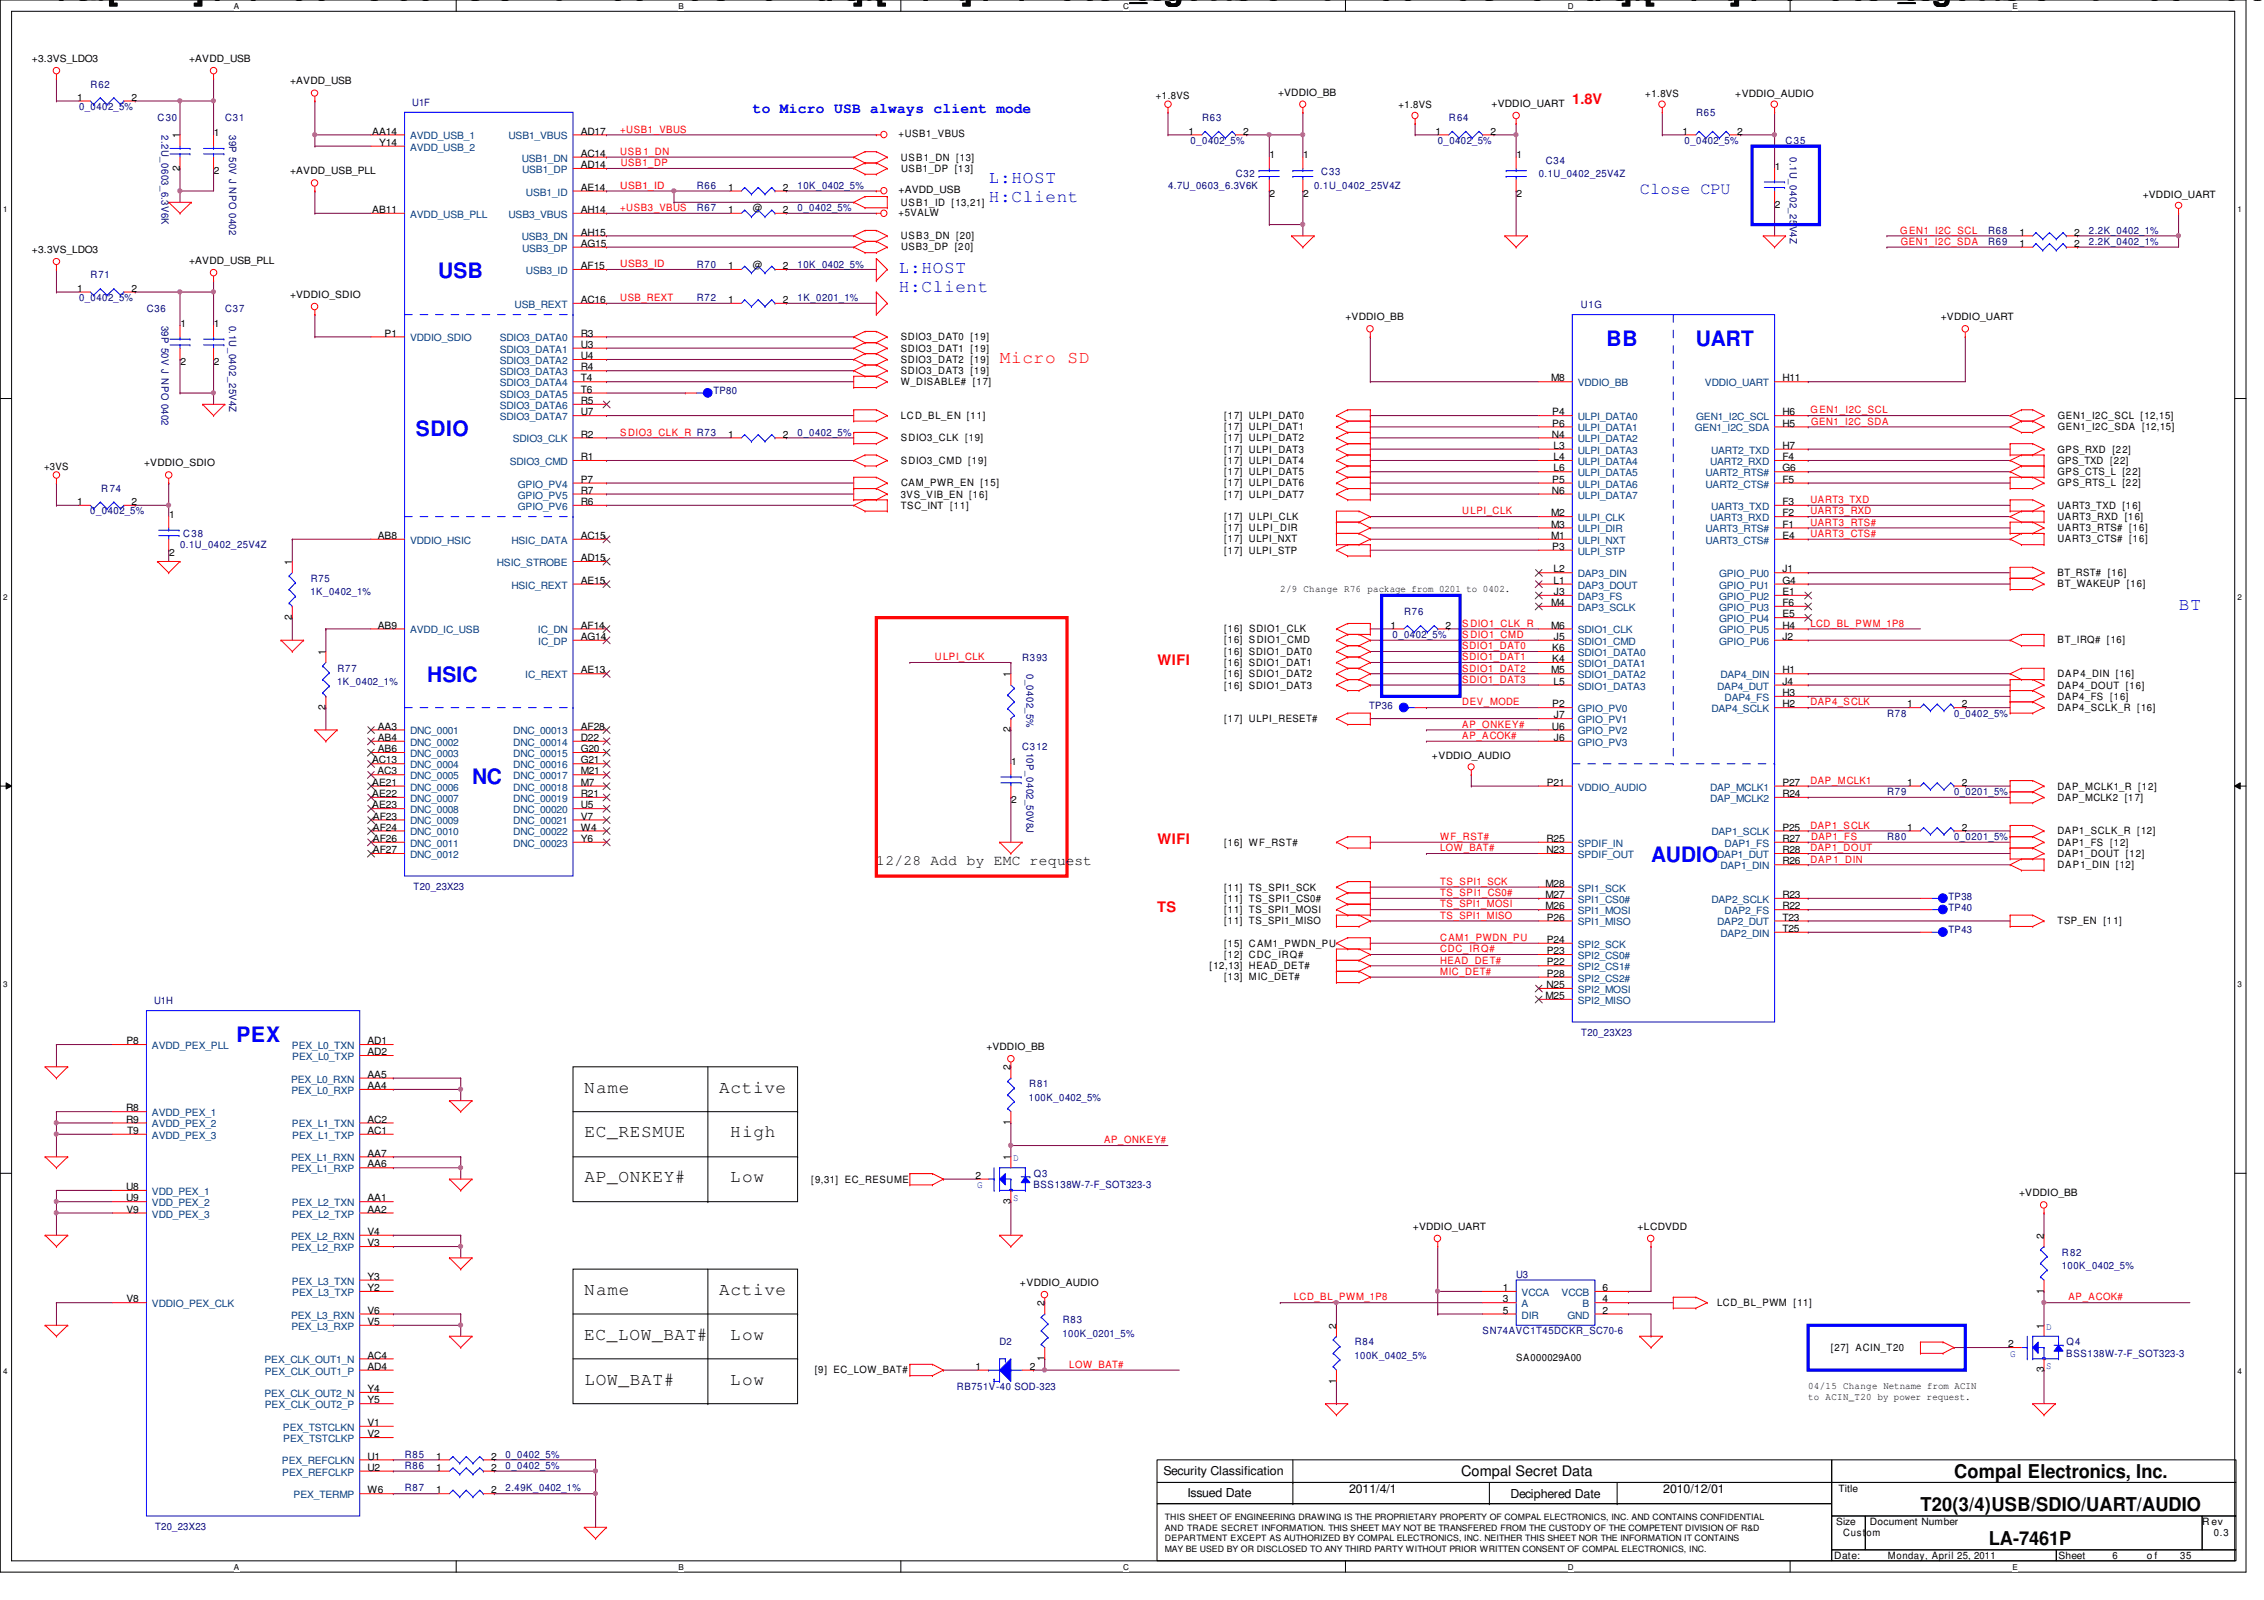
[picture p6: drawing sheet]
<svg xmlns="http://www.w3.org/2000/svg" width="297mm" height="210mm" viewBox="0 0 297 210" stroke-linecap="round" stroke-linejoin="round" font-family="sans-serif">
<defs><g id="words">
<g font-size="4.2">
<text x="4" y="0">Changed with the DEMO VERSION of CAD-KAS PDF-Editor (http://www.cadkas.com).</text>
<text x="104.8" y="0">Changed with the DEMO VERSION of CAD-KAS PDF-Editor (http://www.cadkas.com).</text>
<text x="205.6" y="0">Changed with the DEMO VERSION of CAD-KAS</text>
</g>
<g font-size="2.8" fill="#00f">
<text x="57.5" y="36.5">USB</text>
<text x="210.8" y="45.3">BB</text>
<text x="222.5" y="45.3">UART</text>
<text x="54.6" y="57.1">SDIO</text>
<text x="56" y="89.5">HSIC</text>
<text x="61.9" y="102.8">NC</text>
<text x="216.6" y="113.1">AUDIO</text>
<text x="31" y="136.7">PEX</text>
</g>
<g font-size="2.5">
<text x="256.4" y="193.8">Compal Electronics, Inc.</text>
<text x="252" y="198.3">T20(3/4)USB/SDIO/UART/AUDIO</text>
<text x="260.9" y="202.7">LA-7461P</text>
</g>
<g font-size="2.3" fill="#00f">
<text x="129.7" y="24">L:HOST</text>
<text x="129.7" y="26.5">H:Client</text>
<text x="117.9" y="35.8">L:HOST</text>
<text x="117.9" y="38.4">H:Client</text>
<text x="285.9" y="80">BT</text>
</g>
<text font-size="2.3" fill="#f00" x="131.2" y="47.6">Micro SD</text>
<g font-size="2.3">
<text x="76.7" y="143.3">Name</text>
<text x="94.4" y="143.3">Active</text>
<text x="76.7" y="149.2">EC_RESMUE</text>
<text x="95.8" y="149.2">High</text>
<text x="76.7" y="155.1">AP_ONKEY#</text>
<text x="95.8" y="155.1">Low</text>
<text x="76.7" y="169.8">Name</text>
<text x="94.4" y="169.8">Active</text>
<text x="76.7" y="175.8">EC_LOW_BAT#</text>
<text x="95.8" y="175.8">Low</text>
<text x="76.7" y="181.7">LOW_BAT#</text>
<text x="95.8" y="181.7">Low</text>
</g>
<text font-size="2.2" fill="#00f" x="215.1" y="25.4">Close CPU</text>
<text font-size="1.9" fill="#00f" x="98.8" y="14.9">to Micro USB always client mode</text>
<g font-size="1.9" fill="#f00">
<text x="206.3" y="13.6">1.8V</text>
<text x="151.8" y="87.2">WIFI</text>
<text x="151.8" y="110.8">WIFI</text>
<text x="151.8" y="119.6">TS</text>
</g>
<g font-size="1.9">
<text x="115" y="113.5">12/28 Add by EMC request</text>
<text x="191.7" y="193.7">Compal Secret Data</text>
</g>
<g font-size="1.6">
<text x="152.7" y="193.5">Security Classification</text>
<text x="155.8" y="196.3">Issued Date</text>
<text x="177" y="195.9">2011/4/1</text>
<text x="198.2" y="196.5">Deciphered Date</text>
<text x="218.2" y="195.9">2010/12/01</text>
</g>
<g font-size="1.3">
<text x="4.2" y="8.1">+3.3VS_LDO3</text>
<text x="24.8" y="8.1">+AVDD_USB</text>
<text x="38.1" y="11">+AVDD_USB</text>
<text x="10.1" y="13.2">1</text>
<text x="17.3" y="13.2">2</text>
<text x="28.1" y="17.9">1</text>
<text x="48.8" y="17.7">AA14</text>
<text x="76.2" y="17.7">AD17</text>
<text x="117.9" y="18">+USB1_VBUS</text>
<text x="151.6" y="13">+1.8VS</text>
<text x="156" y="17.7">1</text>
<text x="163.1" y="17.7">2</text>
<text x="167.7" y="12.5">+VDDIO_BB</text>
<text x="183.5" y="14.1">+1.8VS</text>
<text x="188.3" y="17.7">1</text>
<text x="195.5" y="17.7">2</text>
<text x="195.7" y="14">+VDDIO_UART</text>
<text x="215.9" y="12.7">+1.8VS</text>
<text x="220.8" y="17.7">1</text>
<text x="227.7" y="12.7">+VDDIO_AUDIO</text>
<text x="227.9" y="17.7">2</text>
<text x="23.6" y="22.4" transform="rotate(-90 23.6 22.4)">2</text>
<text x="23.6" y="18.2" transform="rotate(-90 23.6 18.2)">1</text>
<text x="28.1" y="22.8">2</text>
<text x="38.1" y="22.9">+AVDD_USB_PLL</text>
<text x="49.7" y="19.1">Y14</text>
<text x="76.2" y="20.6">AC14</text>
<text x="76.2" y="22.1">AD14</text>
<text x="118.2" y="21.1">USB1_DN [13]</text>
<text x="118.2" y="22.6">USB1_DP [13]</text>
<text x="166.6" y="20.8">1</text>
<text x="171" y="20.8">1</text>
<text x="199" y="20.8">1</text>
<text x="232.9" y="22.3">1</text>
<text x="48.8" y="27.9">AB11</text>
<text x="76.2" y="25">AE14</text>
<text x="76.2" y="27.9">AH14</text>
<text x="95.5" y="27.9">1</text>
<text x="95.5" y="25">1</text>
<text x="98.8" y="27.7">@</text>
<text x="102.7" y="27.9">2</text>
<text x="102.7" y="25">2</text>
<text x="117.9" y="28.3">+5VALW</text>
<text x="117.9" y="25.4">+AVDD_USB</text>
<text x="118.2" y="27">USB1_ID [13,21]</text>
<text x="166.6" y="25.8">2</text>
<text x="171" y="25.8">2</text>
<text x="199" y="25.8">2</text>
<text x="232.9" y="27.3">2</text>
<text x="281.1" y="26">+VDDIO_UART</text>
<text x="4.2" y="33.1">+3.3VS_LDO3</text>
<text x="24.8" y="34.6">+AVDD_USB_PLL</text>
<text x="76.2" y="30.9">AH15</text>
<text x="76.2" y="32.4">AG15</text>
<text x="76.2" y="35.3">AF15</text>
<text x="95.5" y="35.3">1</text>
<text x="98.8" y="35.1">@</text>
<text x="102.7" y="35.3">2</text>
<text x="118.2" y="31.4">USB3_DN [20]</text>
<text x="118.2" y="32.9">USB3_DP [20]</text>
<text x="265" y="32.4">1</text>
<text x="265" y="30.9">1</text>
<text x="272.1" y="32.4">2</text>
<text x="272.1" y="30.9">2</text>
<text x="10.1" y="38.3">1</text>
<text x="17.3" y="38.3">2</text>
<text x="38.1" y="39.1">+VDDIO_SDIO</text>
<text x="76.2" y="39.8">AC16</text>
<text x="95.5" y="39.8">1</text>
<text x="102.7" y="39.8">2</text>
<text x="176.5" y="42">+VDDIO_BB</text>
<text x="254.6" y="42">+VDDIO_UART</text>
<text x="23.7" y="42.9">1</text>
<text x="23.7" y="47.9">2</text>
<text x="28.1" y="42.9">1</text>
<text x="28.1" y="47.9">2</text>
<text x="50.5" y="44.2">P1</text>
<text x="76.2" y="44.2">R3</text>
<text x="76.2" y="45.6">U3</text>
<text x="76.2" y="47.1">U4</text>
<text x="118.2" y="44.7">SDIO3_DAT0 [19]</text>
<text x="118.2" y="46.1">SDIO3_DAT1 [19]</text>
<text x="118.2" y="47.6">SDIO3_DAT2 [19]</text>
<text x="76.2" y="48.6">R4</text>
<text x="76.2" y="50">T4</text>
<text x="76.2" y="51.5">T6</text>
<text x="76.2" y="53">R5</text>
<text x="118.2" y="49.1">SDIO3_DAT3 [19]</text>
<text x="118.2" y="50.5">W_DISABLE# [17]</text>
<text x="203.5" y="50">M8</text>
<text x="233.8" y="50">H11</text>
<text x="76.2" y="54.5">U7</text>
<text x="76.2" y="57.4">R2</text>
<text x="95.5" y="57.4">1</text>
<text x="102.7" y="57.4">2</text>
<text x="118.2" y="54.9">LCD_BL_EN [11]</text>
<text x="118.2" y="57.9">SDIO3_CLK [19]</text>
<text x="160.6" y="54.9">[17] ULPI_DAT0</text>
<text x="160.6" y="56.4">[17] ULPI_DAT1</text>
<text x="160.6" y="57.9">[17] ULPI_DAT2</text>
<text x="160.6" y="59.4">[17] ULPI_DAT3</text>
<text x="203.6" y="57.4">N4</text>
<text x="203.7" y="54.5">P4</text>
<text x="203.7" y="56">P6</text>
<text x="203.8" y="58.9">L3</text>
<text x="233.8" y="54.5">H6</text>
<text x="233.8" y="56">H5</text>
<text x="233.8" y="58.9">H7</text>
<text x="270" y="59.4">GPS_RXD [22]</text>
<text x="270" y="54.9">GEN1_I2C_SCL [12,15]</text>
<text x="270" y="56.4">GEN1_I2C_SDA [12,15]</text>
<text x="5.8" y="61.6">+3VS</text>
<text x="18.9" y="61.2">+VDDIO_SDIO</text>
<text x="76.2" y="60.4">R1</text>
<text x="76.2" y="63.3">P7</text>
<text x="76.2" y="64.8">R7</text>
<text x="118.2" y="60.9">SDIO3_CMD [19]</text>
<text x="118.2" y="65.3">3VS_VIB_EN [16]</text>
<text x="118.2" y="63.8">CAM_PWR_EN [15]</text>
<text x="160.6" y="60.9">[17] ULPI_DAT4</text>
<text x="160.6" y="62.3">[17] ULPI_DAT5</text>
<text x="160.6" y="63.8">[17] ULPI_DAT6</text>
<text x="160.6" y="65.3">[17] ULPI_DAT7</text>
<text x="203.6" y="64.8">N6</text>
<text x="203.7" y="63.3">P5</text>
<text x="203.8" y="60.4">L4</text>
<text x="203.8" y="61.8">L6</text>
<text x="233.8" y="60.4">F4</text>
<text x="233.8" y="61.8">G6</text>
<text x="233.8" y="63.3">F5</text>
<text x="270" y="60.9">GPS_TXD [22]</text>
<text x="270" y="62.3">GPS_CTS_L [22]</text>
<text x="270" y="63.8">GPS_RTS_L [22]</text>
<text x="10.1" y="66.3">1</text>
<text x="17.3" y="66.3">2</text>
<text x="22.2" y="67.9">1</text>
<text x="49.6" y="70.7">AB8</text>
<text x="76.2" y="66.3">R6</text>
<text x="76.2" y="70.7">AC15</text>
<text x="118.2" y="66.8">TSC_INT [11]</text>
<text x="160.6" y="68.2">[17] ULPI_CLK</text>
<text x="160.6" y="69.7">[17] ULPI_DIR</text>
<text x="160.6" y="71.2">[17] ULPI_NXT</text>
<text x="203.5" y="67.7">M2</text>
<text x="203.5" y="69.2">M3</text>
<text x="203.5" y="70.7">M1</text>
<text x="233.8" y="66.3">F3</text>
<text x="233.8" y="67.7">F2</text>
<text x="233.8" y="69.2">F1</text>
<text x="233.8" y="70.7">E4</text>
<text x="270" y="66.8">UART3_TXD [16]</text>
<text x="270" y="69.7">UART3_RTS# [16]</text>
<text x="270" y="68.2">UART3_RXD [16]</text>
<text x="270" y="71.2">UART3_CTS# [16]</text>
<text x="22.2" y="72.9">2</text>
<text x="38.3" y="74.1" transform="rotate(-90 38.3 74.1)">1</text>
<text x="76.2" y="73.6">AD15</text>
<text x="76.2" y="76.6">AE15</text>
<text x="160.6" y="72.6">[17] ULPI_STP</text>
<text x="168" y="77.7">2/9 Change R76 package from 0201 to 0402.</text>
<text x="203.7" y="72.1">P3</text>
<text x="203.8" y="75.1">L2</text>
<text x="203.8" y="76.6">L1</text>
<text x="233.8" y="75.1">J1</text>
<text x="233.8" y="76.6">G4</text>
<text x="270" y="75.6">BT_RST# [16]</text>
<text x="270" y="77">BT_WAKEUP [16]</text>
<text x="38.3" y="81.3" transform="rotate(-90 38.3 81.3)">2</text>
<text x="49.6" y="82.5">AB9</text>
<text x="76.2" y="82.5">AF14</text>
<text x="76.2" y="83.9">AG14</text>
<text x="160.6" y="83">[16] SDIO1_CLK</text>
<text x="182.5" y="82.5">1</text>
<text x="189.6" y="82.5">2</text>
<text x="203.5" y="79.5">M4</text>
<text x="203.5" y="82.5">M6</text>
<text x="203.9" y="78.1">J3</text>
<text x="203.9" y="83.9">J5</text>
<text x="233.8" y="78.1">E1</text>
<text x="233.8" y="79.5">F6</text>
<text x="233.8" y="81">E5</text>
<text x="233.8" y="82.5">H4</text>
<text x="233.8" y="83.9">J2</text>
<text x="42.7" y="85.9" transform="rotate(-90 42.7 85.9)">1</text>
<text x="76.2" y="88.3">AE13</text>
<text x="132.6" y="88.9" transform="rotate(-90 132.6 88.9)">1</text>
<text x="160.6" y="87.4">[16] SDIO1_DAT1</text>
<text x="160.6" y="88.9">[16] SDIO1_DAT2</text>
<text x="160.6" y="85.9">[16] SDIO1_DAT0</text>
<text x="160.6" y="84.4">[16] SDIO1_CMD</text>
<text x="203.5" y="88.3">M5</text>
<text x="203.7" y="85.4">K6</text>
<text x="203.7" y="86.9">K4</text>
<text x="203.8" y="89.8">L5</text>
<text x="233.8" y="88.3">H1</text>
<text x="233.8" y="89.8">J4</text>
<text x="270" y="84.4">BT_IRQ# [16]</text>
<text x="270" y="88.9">DAP4_DIN [16]</text>
<text x="42.7" y="93.1" transform="rotate(-90 42.7 93.1)">2</text>
<text x="49.6" y="95.7">AA3</text>
<text x="76.2" y="95.7">AF28</text>
<text x="160.6" y="90.3">[16] SDIO1_DAT3</text>
<text x="160.6" y="94.7">[17] ULPI_RESET#</text>
<text x="203.6" y="95.7">U6</text>
<text x="203.7" y="92.8">P2</text>
<text x="203.9" y="94.2">J7</text>
<text x="233.8" y="91.3">H3</text>
<text x="233.8" y="92.8">H2</text>
<text x="250.2" y="92.8">1</text>
<text x="257.4" y="92.8">2</text>
<text x="270" y="90.3">DAP4_DOUT [16]</text>
<text x="270" y="91.8">DAP4_FS [16]</text>
<text x="270" y="93.3">DAP4_SCLK_R [16]</text>
<text x="48.8" y="100.2">AC13</text>
<text x="49.5" y="101.6">AC3</text>
<text x="49.6" y="97.2">AB4</text>
<text x="49.6" y="98.7">AB6</text>
<text x="76.2" y="97.2">D22</text>
<text x="76.2" y="98.7">G20</text>
<text x="76.2" y="100.2">G21</text>
<text x="76.2" y="101.6">M21</text>
<text x="132.6" y="96.1" transform="rotate(-90 132.6 96.1)">2</text>
<text x="132.7" y="100.3">1</text>
<text x="187.9" y="99.6">+VDDIO_AUDIO</text>
<text x="203.9" y="97.2">J6</text>
<text x="48.8" y="103.1">AE21</text>
<text x="48.8" y="104.6">AE22</text>
<text x="48.8" y="106">AE23</text>
<text x="48.9" y="107.5">AF23</text>
<text x="76.2" y="103.1">M7</text>
<text x="76.2" y="104.6">R21</text>
<text x="76.2" y="106">U5</text>
<text x="76.2" y="107.5">V7</text>
<text x="132.7" y="105.3">2</text>
<text x="202.9" y="103.1">P21</text>
<text x="233.8" y="103.1">P27</text>
<text x="233.8" y="104.6">R24</text>
<text x="250.2" y="103.1">1</text>
<text x="257.4" y="103.1">2</text>
<text x="270" y="103.6">DAP_MCLK1_R [12]</text>
<text x="270" y="105.1">DAP_MCLK2 [17]</text>
<text x="48.9" y="109">AF24</text>
<text x="48.9" y="110.4">AF26</text>
<text x="48.9" y="111.9">AF27</text>
<text x="76.2" y="109">W4</text>
<text x="76.2" y="110.4">Y6</text>
<text x="160.6" y="111">[16] WF_RST#</text>
<text x="202.9" y="110.4">R25</text>
<text x="202.9" y="111.9">N23</text>
<text x="233.8" y="113.4">R26</text>
<text x="233.8" y="111.9">R28</text>
<text x="233.8" y="110.4">R27</text>
<text x="233.8" y="109">P25</text>
<text x="250.2" y="109">1</text>
<text x="257.4" y="109">2</text>
<text x="270" y="109.5">DAP1_SCLK_R [12]</text>
<text x="270" y="111">DAP1_FS [12]</text>
<text x="270" y="112.4">DAP1_DOUT [12]</text>
<text x="270" y="113.9">DAP1_DIN [12]</text>
<text x="160.6" y="116.8">[11] TS_SPI1_SCK</text>
<text x="160.6" y="118.3">[11] TS_SPI1_CS0#</text>
<text x="160.6" y="119.8">[11] TS_SPI1_MOSI</text>
<text x="202.8" y="116.3">M28</text>
<text x="202.8" y="117.8">M27</text>
<text x="202.8" y="119.3">M26</text>
<text x="233.8" y="117.8">R23</text>
<text x="233.8" y="119.3">R22</text>
<text x="160.6" y="125.7">[12] CDC_IRQ#</text>
<text x="160.6" y="121.2">[11] TS_SPI1_MISO</text>
<text x="160.6" y="124.2">[15] CAM1_PWDN_PU</text>
<text x="202.9" y="120.8">P26</text>
<text x="202.9" y="123.7">P24</text>
<text x="202.9" y="125.2">P23</text>
<text x="233.8" y="120.8">T23</text>
<text x="233.8" y="122.3">T25</text>
<text x="270" y="121.2">TSP_EN [11]</text>
<text x="158.7" y="127.2">[12,13] HEAD_DET#</text>
<text x="160.6" y="128.6">[13] MIC_DET#</text>
<text x="202.8" y="131.1">M25</text>
<text x="202.9" y="129.6">N25</text>
<text x="202.9" y="126.7">P22</text>
<text x="202.9" y="128.1">P28</text>
<text x="16.6" y="137">P8</text>
<text x="48.2" y="137">AD1</text>
<text x="129.4" y="137.8">+VDDIO_BB</text>
<text x="48.2" y="138.4">AD2</text>
<text x="48.2" y="141.4">AA5</text>
<text x="48.2" y="142.9">AA4</text>
<text x="132.6" y="140.4" transform="rotate(-90 132.6 140.4)">2</text>
<text x="16.5" y="145.8">R8</text>
<text x="16.5" y="147.3">R9</text>
<text x="16.7" y="148.8">T9</text>
<text x="48.2" y="147.3">AC2</text>
<text x="48.2" y="148.8">AC1</text>
<text x="132.6" y="147.6" transform="rotate(-90 132.6 147.6)">1</text>
<text x="48.2" y="151.7">AA7</text>
<text x="48.2" y="153.2">AA6</text>
<text x="106.4" y="155.2">[9,31] EC_RESUME</text>
<text x="128" y="154.6">2</text>
<text x="132.6" y="152.2" transform="rotate(-90 132.6 152.2)">1</text>
<text x="16.5" y="156.1">U8</text>
<text x="16.5" y="157.6">U9</text>
<text x="16.6" y="159.1">V9</text>
<text x="48.2" y="157.6">AA1</text>
<text x="48.2" y="159.1">AA2</text>
<text x="132.6" y="157.9" transform="rotate(-90 132.6 157.9)">3</text>
<text x="185.4" y="161.3">+VDDIO_UART</text>
<text x="214.8" y="161.3">+LCDVDD</text>
<text x="264.9" y="156.9">+VDDIO_BB</text>
<text x="48.2" y="162">V4</text>
<text x="48.2" y="163.5">V3</text>
<text x="48.2" y="167.9">Y3</text>
<text x="268.1" y="162.5" transform="rotate(-90 268.1 162.5)">2</text>
<text x="16.6" y="170.9">V8</text>
<text x="48.2" y="169.4">Y2</text>
<text x="48.2" y="172.3">V6</text>
<text x="48.2" y="173.8">V5</text>
<text x="133.8" y="168.7">+VDDIO_AUDIO</text>
<text x="137" y="171.4" transform="rotate(-90 137 171.4)">2</text>
<text x="197.2" y="169.4">1</text>
<text x="197.2" y="170.9">3</text>
<text x="197.2" y="172.3">5</text>
<text x="210.3" y="172.3">2</text>
<text x="210.3" y="170.9">4</text>
<text x="210.3" y="169.4">6</text>
<text x="225.3" y="171.4">LCD_BL_PWM [11]</text>
<text x="268.1" y="169.7" transform="rotate(-90 268.1 169.7)">1</text>
<text x="48.2" y="178.2">AC4</text>
<text x="48.2" y="179.7">AD4</text>
<text x="128" y="179.7">1</text>
<text x="135.1" y="179.7">2</text>
<text x="137" y="178.6" transform="rotate(-90 137 178.6)">1</text>
<text x="175.3" y="174.3" transform="rotate(-90 175.3 174.3)">2</text>
<text x="198.9" y="178.6">SA000029A00</text>
<text x="240.2" y="177.2">[27] ACIN_T20</text>
<text x="263.5" y="176.7">2</text>
<text x="268.1" y="174.3" transform="rotate(-90 268.1 174.3)">1</text>
<text x="48.2" y="182.6">Y4</text>
<text x="48.2" y="184.1">Y5</text>
<text x="106.9" y="180.2">[9] EC_LOW_BAT#</text>
<text x="175.3" y="181.5" transform="rotate(-90 175.3 181.5)">1</text>
<text x="237.2" y="182.3">04/15 Change Netname from ACIN</text>
<text x="237.2" y="183.7">to ACIN_T20 by power request.</text>
<text x="268.1" y="180" transform="rotate(-90 268.1 180)">3</text>
<text x="48.2" y="187.1">V1</text>
<text x="48.2" y="188.6">V2</text>
<text x="48.2" y="191.5">U1</text>
<text x="57.2" y="191.5">1</text>
<text x="64.4" y="191.5">2</text>
<text x="48.2" y="193">U2</text>
<text x="48.2" y="195.9">W6</text>
<text x="57.2" y="195.9">1</text>
<text x="57.2" y="193">1</text>
<text x="64.4" y="195.9">2</text>
<text x="64.4" y="193">2</text>
<text x="241.2" y="195.8">Title</text>
<text x="240.9" y="200.1">Size</text>
<text x="241.8" y="201.5">Custom</text>
<text x="245.3" y="200.1">Document Number</text>
<text x="288.9" y="200.1">R ev</text>
<text x="290.4" y="201.5">0.3</text>
<text x="240.7" y="204.5">Date:</text>
<text x="247.7" y="204.5">Monday, April 25, 2011</text>
<text x="270.1" y="204.5">Sheet</text>
<text x="277.2" y="204.5">6</text>
<text x="281.7" y="204.5">o f</text>
<text x="286" y="204.5">35</text>
</g>
<g font-size="1.3" fill="#000080">
<text x="11.9" y="11.5">R62</text>
<text x="10.4" y="14.4">0_0402_5%</text>
<text x="20.7" y="15.9">C30</text>
<text x="21.2" y="17.7" transform="rotate(90 21.2 17.7)">2.2U_0603_6.3V6K</text>
<text x="29.5" y="15.9">C31</text>
<text x="30.1" y="17.7" transform="rotate(90 30.1 17.7)">39P 50V J NPO 0402</text>
<text x="54.1" y="13.8">U1F</text>
<text x="157.7" y="15.9">R63</text>
<text x="190.1" y="15.9">R64</text>
<text x="222.5" y="15.2">R65</text>
<text x="156.2" y="18.9">0_0402_5%</text>
<text x="162.1" y="23.3">C32</text>
<text x="173.4" y="23">C33</text>
<text x="188.6" y="18.9">0_0402_5%</text>
<text x="201.9" y="23.3">0.1U_0402_25V4Z</text>
<text x="202.8" y="21.5">C34</text>
<text x="221" y="18.9">0_0402_5%</text>
<text x="234.3" y="18.9">C35</text>
<text x="234.8" y="20.6" transform="rotate(90 234.8 20.6)">0.1U_0402_25V4Z</text>
<text x="91.4" y="27.7">R67</text>
<text x="91.4" y="24.8">R66</text>
<text x="104.6" y="27.7">0_0402_5%</text>
<text x="104.6" y="24.8">10K_0402_5%</text>
<text x="153.2" y="24.8">4.7U_0603_6.3V6K</text>
<text x="172.4" y="24.8">0.1U_0402_25V4Z</text>
<text x="91.4" y="35.1">R70</text>
<text x="104.6" y="35.1">10K_0402_5%</text>
<text x="260.9" y="32.1">R69</text>
<text x="260.9" y="30.6">R68</text>
<text x="274.1" y="32.1">2.2K_0402_1%</text>
<text x="274.1" y="30.6">2.2K_0402_1%</text>
<text x="10.4" y="39.5">0_0402_5%</text>
<text x="11.9" y="36.5">R71</text>
<text x="19.3" y="41">C36</text>
<text x="29.5" y="41">C37</text>
<text x="91.4" y="39.5">R72</text>
<text x="104.6" y="39.5">1K_0201_1%</text>
<text x="207.4" y="40.4">U1G</text>
<text x="21.2" y="42.7" transform="rotate(90 21.2 42.7)">39P 50V J NPO 0402</text>
<text x="30.1" y="42.7" transform="rotate(90 30.1 42.7)">0.1U_0402_25V4Z</text>
<text x="93.6" y="51.7">TP80</text>
<text x="104.6" y="57.2">0_0402_5%</text>
<text x="13.3" y="64.6">R74</text>
<text x="11.8" y="67.5">0_0402_5%</text>
<text x="23.6" y="71.9">0.1U_0402_25V4Z</text>
<text x="24" y="70.4">C38</text>
<text x="40.8" y="76.3">R75</text>
<text x="40.7" y="78.1">1K_0402_1%</text>
<text x="182.7" y="83.7">0_0402_5%</text>
<text x="184.2" y="80.7">R76</text>
<text x="44.2" y="89.9">1K_0402_1%</text>
<text x="44.3" y="88.1">R77</text>
<text x="134.1" y="86.7">R393</text>
<text x="134.7" y="88.4" transform="rotate(90 134.7 88.4)">0_0402_5%</text>
<text x="179.6" y="93">TP36</text>
<text x="247.6" y="94">R78</text>
<text x="256.4" y="94">0_0402_5%</text>
<text x="134.1" y="98.4">C312</text>
<text x="134.7" y="98.7" transform="rotate(90 134.7 98.7)">10P_0402_50V8J</text>
<text x="247.6" y="104.3">R79</text>
<text x="256.4" y="104.3">0_0201_5%</text>
<text x="247.6" y="110.2">R80</text>
<text x="256.4" y="110.2">0_0201_5%</text>
<text x="54.3" y="116.7">T20_23X23</text>
<text x="255.6" y="118">TP38</text>
<text x="255.6" y="119.5">TP40</text>
<text x="255.6" y="122.4">TP43</text>
<text x="20.2" y="131.7">U1H</text>
<text x="207.5" y="135.8">T20_23X23</text>
<text x="135" y="142.6">R81</text>
<text x="135" y="144.4">100K_0402_5%</text>
<text x="135.6" y="155.9">BSS138W-7-F_SOT323-3</text>
<text x="135.6" y="154.4">Q3</text>
<text x="198.9" y="167.7">U3</text>
<text x="270.5" y="164.7">R82</text>
<text x="270.5" y="166.5">100K_0402_5%</text>
<text x="139.4" y="173.6">R83</text>
<text x="131.1" y="176.5">D2</text>
<text x="139.4" y="175.3">100K_0201_5%</text>
<text x="177.7" y="178.3">100K_0402_5%</text>
<text x="177.8" y="176.5">R84</text>
<text x="194.5" y="175">SN74AVC1T45DCKR_SC70-6</text>
<text x="271.1" y="178">BSS138W-7-F_SOT323-3</text>
<text x="271.1" y="176.5">Q4</text>
<text x="125.6" y="182.4">RB751V-40 SOD-323</text>
<text x="53.1" y="191.2">R85</text>
<text x="66.3" y="191.2">0_0402_5%</text>
<text x="53.1" y="195.7">R87</text>
<text x="53.1" y="192.7">R86</text>
<text x="66.3" y="195.7">2.49K_0402_1%</text>
<text x="66.3" y="192.7">0_0402_5%</text>
<text x="20.4" y="200.7">T20_23X23</text>
</g>
<g font-size="1.3" fill="#f00">
<text x="81.4" y="17.4">+USB1_VBUS</text>
<text x="81.4" y="20.3">USB 1_DN</text>
<text x="81.4" y="21.8">USB1_DP</text>
<text x="81.4" y="27.7">+USB3_VBUS</text>
<text x="81.4" y="24.8">USB1_ID</text>
<text x="81.4" y="35.1">USB3_ID</text>
<text x="249.3" y="30.6">GEN1_I2C_SCL</text>
<text x="249.4" y="32.1">GEN1_I2C_SDA</text>
<text x="81.4" y="39.5">USB_REXT</text>
<text x="81.4" y="57.1">S DIO3_CLK_R R73</text>
<text x="237.5" y="54.2">GEN1_I2C_SCL</text>
<text x="237.6" y="55.7">GEN1_I2C_SDA</text>
<text x="237.5" y="66">UART3_TXD</text>
<text x="191.9" y="67.5">ULPI_CLK</text>
<text x="237.5" y="70.4">UART3_CTS#</text>
<text x="237.5" y="67.5">UART3_RXD</text>
<text x="237.5" y="69">UART3_RTS#</text>
<text x="191.9" y="83.7">S DIO1_CMD</text>
<text x="191.9" y="82.2">S DIO1_CLK_R</text>
<text x="237.5" y="82.2">LCD_BL_PWM_1P8</text>
<text x="122.6" y="86.6">ULPI_CLK</text>
<text x="191.9" y="88.1">SDIO1_DAT2</text>
<text x="191.9" y="86.6">SDIO1_DAT1</text>
<text x="191.9" y="89.6">SDIO1_DAT3</text>
<text x="191.9" y="85.2">SDIO1_DAT0</text>
<text x="191.9" y="92.5">DEV_MODE</text>
<text x="191.9" y="95.5">AP_ONKEY#</text>
<text x="237.5" y="92.5">DAP4_SCLK</text>
<text x="191.9" y="96.9">AP_ACOK#</text>
<text x="237.5" y="102.8">DAP_MCLK1</text>
<text x="188.9" y="110.2">WF_RST#</text>
<text x="188.9" y="111.7">LOW_BAT#</text>
<text x="237.5" y="111.7">DAP1_DOUT</text>
<text x="237.5" y="113.2">DAP 1_DIN</text>
<text x="237.5" y="108.7">DAP1_SCLK</text>
<text x="237.6" y="110.2">DAP1_FS</text>
<text x="188.9" y="116.1">TS_SPI1_SCK</text>
<text x="188.9" y="117.6">TS_SPI1_CS0#</text>
<text x="188.9" y="119">TS_SPI1_MOSI</text>
<text x="188.9" y="124.9">CDC_IRQ#</text>
<text x="188.9" y="120.5">TS_SPI1_MISO</text>
<text x="188.9" y="123.4">CAM1_PWDN_PU</text>
<text x="188.9" y="126.4">HEAD_DET#</text>
<text x="188.9" y="127.9">MIC_DET#</text>
<text x="144.9" y="150">AP_ONKEY#</text>
<text x="169.8" y="170.6">LCD_BL_PWM_1P8</text>
<text x="271.4" y="170.6">AP_ACOK#</text>
<text x="140.3" y="179.5">LOW_BAT#</text>
</g>
<g font-size="1.3" fill="#004080">
<text x="53.8" y="18.3">AVDD_USB_1</text>
<text x="53.8" y="19.8">AVDD_USB_2</text>
<text x="66.7" y="18.3">USB1_VBUS</text>
<text x="68.4" y="21.2">USB1_DN</text>
<text x="68.5" y="22.7">USB1_DP</text>
<text x="53.8" y="28.6">AVDD_USB_PLL</text>
<text x="66.7" y="28.6">USB3_VBUS</text>
<text x="69" y="25.7">USB1_ID</text>
<text x="68.4" y="31.5">USB3_DN</text>
<text x="68.5" y="33">USB3_DP</text>
<text x="69" y="35.9">USB3_ID</text>
<text x="67.5" y="40.4">USB_REXT</text>
<text x="53.8" y="44.8">VDDIO_SDIO</text>
<text x="65.6" y="44.8">SDIO3_DATA0</text>
<text x="65.6" y="46.3">SDIO3_DATA1</text>
<text x="65.6" y="47.8">SDIO3_DATA2</text>
<text x="65.6" y="49.2">SDIO3_DATA3</text>
<text x="65.6" y="50.7">SDIO3_DATA4</text>
<text x="65.6" y="52.2">SDIO3_DATA5</text>
<text x="65.6" y="53.6">SDIO3_DATA6</text>
<text x="207" y="50.7">VDDIO_BB</text>
<text x="223.7" y="50.7">VDDIO_UART</text>
<text x="65.6" y="55.1">SDIO3_DATA7</text>
<text x="67.3" y="58">SDIO3_CLK</text>
<text x="207" y="55.1">ULPI_DATA0</text>
<text x="207" y="56.6">ULPI_DATA1</text>
<text x="207" y="58">ULPI_DATA2</text>
<text x="207" y="59.5">ULPI_DATA3</text>
<text x="222.4" y="56.6">GEN1_I2C_SDA</text>
<text x="222.5" y="55.1">GEN1_I2C_SCL</text>
<text x="224.5" y="59.5">UART2_TXD</text>
<text x="66.9" y="61">SDIO3_CMD</text>
<text x="67.9" y="64">GPIO_PV4</text>
<text x="67.9" y="65.4">GPIO_PV5</text>
<text x="207" y="61">ULPI_DATA4</text>
<text x="207" y="62.5">ULPI_DATA5</text>
<text x="207" y="64">ULPI_DATA6</text>
<text x="207" y="65.4">ULPI_DATA7</text>
<text x="223.8" y="62.5">UART2_RTS#</text>
<text x="223.8" y="64">UART2_CTS#</text>
<text x="224.4" y="61">UART2_RXD</text>
<text x="53.8" y="71.3">VDDIO_HSIC</text>
<text x="67.1" y="71.3">HSIC_DATA</text>
<text x="67.9" y="66.9">GPIO_PV6</text>
<text x="207" y="68.4">ULPI_CLK</text>
<text x="207" y="69.8">ULPI_DIR</text>
<text x="207" y="71.3">ULPI_NXT</text>
<text x="223.8" y="69.8">UART3_RTS#</text>
<text x="223.8" y="71.3">UART3_CTS#</text>
<text x="224.4" y="68.4">UART3_RXD</text>
<text x="224.5" y="66.9">UART3_TXD</text>
<text x="65.2" y="74.3">HSIC_STROBE</text>
<text x="67.1" y="77.2">HSIC_REXT</text>
<text x="207" y="72.8">ULPI_STP</text>
<text x="207" y="75.7">DAP3_DIN</text>
<text x="207" y="77.2">DAP3_DOUT</text>
<text x="225.5" y="75.7">GPIO_PU0</text>
<text x="225.5" y="77.2">GPIO_PU1</text>
<text x="53.8" y="83.1">AVDD_IC_USB</text>
<text x="70.6" y="83.1">IC_DN</text>
<text x="207" y="78.7">DAP3_FS</text>
<text x="207" y="80.1">DAP3_SCLK</text>
<text x="207" y="83.1">SDIO1_CLK</text>
<text x="225.5" y="78.7">GPIO_PU2</text>
<text x="225.5" y="80.1">GPIO_PU3</text>
<text x="225.5" y="81.6">GPIO_PU4</text>
<text x="225.5" y="83.1">GPIO_PU5</text>
<text x="68.9" y="89">IC_REXT</text>
<text x="70.6" y="84.6">IC_DP</text>
<text x="207" y="84.6">SDIO1_CMD</text>
<text x="207" y="86.1">SDIO1_DATA0</text>
<text x="207" y="87.5">SDIO1_DATA1</text>
<text x="207" y="89">SDIO1_DATA2</text>
<text x="225.5" y="84.6">GPIO_PU6</text>
<text x="225.7" y="89">DAP4_DIN</text>
<text x="207" y="90.5">SDIO1_DATA3</text>
<text x="207" y="93.4">GPIO_PV0</text>
<text x="207" y="94.9">GPIO_PV1</text>
<text x="224.5" y="93.4">DAP4_SCLK</text>
<text x="225.3" y="90.5">DAP4_DUT</text>
<text x="226.3" y="91.9">DAP4_FS</text>
<text x="53.8" y="96.4">DNC_0001</text>
<text x="53.8" y="97.8">DNC_0002</text>
<text x="53.8" y="99.3">DNC_0003</text>
<text x="53.8" y="100.8">DNC_0004</text>
<text x="67.3" y="96.4">DNC_00013</text>
<text x="67.3" y="97.8">DNC_00014</text>
<text x="67.3" y="99.3">DNC_00015</text>
<text x="67.3" y="100.8">DNC_00016</text>
<text x="207" y="96.4">GPIO_PV2</text>
<text x="207" y="97.8">GPIO_PV3</text>
<text x="53.8" y="102.2">DNC_0005</text>
<text x="53.8" y="103.7">DNC_0006</text>
<text x="53.8" y="105.2">DNC_0007</text>
<text x="53.8" y="106.7">DNC_0008</text>
<text x="67.3" y="102.2">DNC_00017</text>
<text x="67.3" y="103.7">DNC_00018</text>
<text x="67.3" y="105.2">DNC_00019</text>
<text x="67.3" y="106.7">DNC_00020</text>
<text x="207" y="103.7">VDDIO_AUDIO</text>
<text x="224.4" y="103.7">DAP_MCLK1</text>
<text x="224.4" y="105.2">DAP_MCLK2</text>
<text x="53.8" y="108.2">DNC_0009</text>
<text x="53.8" y="109.6">DNC_0010</text>
<text x="53.8" y="111.1">DNC_0011</text>
<text x="53.8" y="112.6">DNC_0012</text>
<text x="67.3" y="108.2">DNC_00021</text>
<text x="67.3" y="109.6">DNC_00022</text>
<text x="67.3" y="111.1">DNC_00023</text>
<text x="207" y="111.1">SPDIF_IN</text>
<text x="207" y="112.6">SPDIF_OUT</text>
<text x="224.5" y="109.6">DAP1_SCLK</text>
<text x="225.3" y="112.6">DAP1_DUT</text>
<text x="226.3" y="111.1">DAP1_FS</text>
<text x="207" y="117">SPI1_SCK</text>
<text x="207" y="118.4">SPI1_CS0#</text>
<text x="207" y="119.9">SPI1_MOSI</text>
<text x="224.5" y="118.4">DAP2_SCLK</text>
<text x="225.7" y="114">DAP1_DIN</text>
<text x="226.3" y="119.9">DAP2_FS</text>
<text x="207" y="121.4">SPI1_MISO</text>
<text x="207" y="124.3">SPI2_SCK</text>
<text x="207" y="125.8">SPI2_CS0#</text>
<text x="225.3" y="121.4">DAP2_DUT</text>
<text x="225.7" y="122.9">DAP2_DIN</text>
<text x="207" y="127.3">SPI2_CS1#</text>
<text x="207" y="128.8">SPI2_CS2#</text>
<text x="207" y="130.3">SPI2_MOSI</text>
<text x="207" y="131.7">SPI2_MISO</text>
<text x="19.9" y="137.6">AVDD_PEX_PLL</text>
<text x="38.3" y="137.6">PEX_L0_TXN</text>
<text x="38.2" y="142">PEX_L0_RXN</text>
<text x="38.2" y="143.5">PEX_L0_RXP</text>
<text x="38.4" y="139.1">PEX_L0_TXP</text>
<text x="19.9" y="146.4">AVDD_PEX_1</text>
<text x="19.9" y="147.9">AVDD_PEX_2</text>
<text x="19.9" y="149.4">AVDD_PEX_3</text>
<text x="38.3" y="147.9">PEX_L1_TXN</text>
<text x="38.4" y="149.4">PEX_L1_TXP</text>
<text x="38.2" y="152.4">PEX_L1_RXN</text>
<text x="38.2" y="153.8">PEX_L1_RXP</text>
<text x="19.9" y="156.8">VDD_PEX_1</text>
<text x="19.9" y="158.2">VDD_PEX_2</text>
<text x="19.9" y="159.7">VDD_PEX_3</text>
<text x="38.3" y="158.2">PEX_L2_TXN</text>
<text x="38.4" y="159.7">PEX_L2_TXP</text>
<text x="38.2" y="162.6">PEX_L2_RXN</text>
<text x="38.2" y="164.1">PEX_L2_RXP</text>
<text x="19.9" y="171.5">VDDIO_PEX_CLK</text>
<text x="38.2" y="173">PEX_L3_RXN</text>
<text x="38.3" y="168.5">PEX_L3_TXN</text>
<text x="38.4" y="170">PEX_L3_TXP</text>
<text x="199.6" y="170">VCCA</text>
<text x="199.6" y="171.5">A</text>
<text x="199.6" y="173">DIR</text>
<text x="204.9" y="170">VCCB</text>
<text x="205.7" y="173">GND</text>
<text x="207.6" y="171.5">B</text>
<text x="34.7" y="178.9">PEX_CLK_OUT1_N</text>
<text x="38.2" y="174.5">PEX_L3_RXP</text>
<text x="34.7" y="183.3">PEX_CLK_OUT2_N</text>
<text x="34.8" y="180.3">PEX_CLK_OUT1_P</text>
<text x="34.8" y="184.7">PEX_CLK_OUT2_P</text>
<text x="37.1" y="187.7">PEX_TSTCLKN</text>
<text x="37.2" y="189.2">PEX_TSTCLKP</text>
<text x="37" y="192.1">PEX_REFCLKN</text>
<text x="37" y="193.6">PEX_REFCLKP</text>
<text x="38.5" y="196.6">PEX_TERMP</text>
</g>
<g font-size="1.3" fill="#00f">
<text x="128.2" y="155.9">G</text>
<text x="132.9" y="152.4">D</text>
<text x="132.9" y="157.5">S</text>
<text x="263.7" y="178">G</text>
<text x="268.5" y="174.5">D</text>
<text x="268.5" y="179.6">S</text>
</g>
<g font-size="1.1">
<text x="30.7" y="1.1">A</text>
<text x="89" y="1.1">B</text>
<text x="147.4" y="1.1">C</text>
<text x="205.7" y="1.1">D</text>
<text x="264" y="1.1">E</text>
<text x=".4" y="27.9">1</text>
<text x="293.6" y="27.9">1</text>
<text x=".4" y="78.7">2</text>
<text x="293.6" y="78.7">2</text>
<text x=".4" y="129.5">3</text>
<text x="293.6" y="129.5">3</text>
<text x=".4" y="180.3">4</text>
<text x="293.6" y="180.3">4</text>
<text x="152.8" y="202.2">DEPARTMENT EXCEPT AS AUTHORIZED BY COMPAL ELECTRONICS, INC. NEITHER THIS SHEET NOR THE INFORMATION IT CONTAINS</text>
<text x="152.8" y="199.4">THIS SHEET OF ENGINEERING DRAWING IS THE PROPRIETARY PROPERTY OF COMPAL ELECTRONICS, INC. AND CONTAINS CONFIDENTIAL</text>
<text x="152.8" y="200.8">AND TRADE SECRET INFORMATION. THIS SHEET MAY NOT BE TRANSFERED FROM THE CUSTODY OF THE COMPETENT DIVISION OF R&amp;D</text>
<text x="152.8" y="203.6">MAY BE USED BY OR DISCLOSED TO ANY THIRD PARTY WITHOUT PRIOR WRITTEN CONSENT OF COMPAL ELECTRONICS, INC.</text>
<text x="30.7" y="205.9">A</text>
<text x="89" y="205.9">B</text>
<text x="147.4" y="205.9">C</text>
<text x="205.7" y="205.9">D</text>
<text x="264" y="205.9">E</text>
</g>
</g></defs>
<path d="M0 0h294.7v206.2h-294.7zM1.5 1.5h291.7v203.3h-291.7z" fill="none" stroke="#000" stroke-width=".13"/>
<g fill="#fff">
<path d="M30.7 .2h.7v1.2h-.7z"/>
<path d="M30.7 204.9h.7v1.2h-.7z"/>
</g>
<path d="M59.9 0v1.5M59.9 204.8v1.4" fill="none" stroke="#000" stroke-width=".13"/>
<g fill="#fff">
<path d="M89 .2h.7v1.2h-.7z"/>
<path d="M89 204.9h.7v1.2h-.7z"/>
</g>
<path d="M118.2 0v1.5M118.2 204.8v1.4" fill="none" stroke="#000" stroke-width=".13"/>
<g fill="#fff">
<path d="M147.4 .2h.7v1.2h-.7z"/>
<path d="M147.4 204.9h.7v1.2h-.7z"/>
</g>
<path d="M176.5 0v1.5M176.5 204.8v1.4" fill="none" stroke="#000" stroke-width=".13"/>
<g fill="#fff">
<path d="M205.7 .2h.8v1.2h-.8z"/>
<path d="M205.7 204.9h.8v1.2h-.8z"/>
</g>
<path d="M234.9 0v1.5M234.9 204.8v1.4" fill="none" stroke="#000" stroke-width=".13"/>
<g fill="#fff">
<path d="M264 .2h.7v1.2h-.7z"/>
<path d="M264 204.9h.7v1.2h-.7z"/>
<path d="M.4 26.9h.6v1.2h-.6z"/>
<path d="M293.6 26.9h.6v1.2h-.6z"/>
<path d="M.4 77.7h.6v1.2h-.6z"/>
<path d="M293.6 77.7h.6v1.2h-.6z"/>
</g>
<path d="M0 52.3h1.5M293.2 52.3h1.5" fill="none" stroke="#000" stroke-width=".13"/>
<g fill="#fff">
<path d="M.4 128.5h.6v1.2h-.6z"/>
<path d="M293.6 128.5h.6v1.2h-.6z"/>
</g>
<path d="M0 103.1h1.5M.8 102.7l.7 .4-.7 .4zM293.2 103.1l.7-.4v.8zM293.2 103.1h1.5" fill="none" stroke="#000" stroke-width=".13"/>
<path d="M.8 102.7l.7 .4-.7 .4zM293.2 103.1l.7-.4v.8z" fill="#000"/>
<g fill="#fff">
<path d="M.4 179.3h.6v1.2h-.6z"/>
<path d="M293.6 179.3h.6v1.2h-.6z"/>
</g>
<g fill="none" stroke="#000" stroke-width=".13">
<path d="M75.2 140h29.4v17.6h-29.4zM92.9 140v17.6M0 153.9h1.5M75.2 145.8h29.4M75.2 151.8h29.4M92.9 157.6h.1M104.6 145.8h.1M104.6 151.8h.1M293.2 153.9h1.5M75.2 166.5h29.4v17.6h-29.4zM75.2 172.4h29.4M75.2 178.3h29.4"/>
<path d="M92.9 166.5v17.6M104.6 172.4h.1M104.6 178.3h.1M92.9 184.1h.1M151.8 191.5h88.5v3h-88.5zM151.8 194.5h88.5v2.8h-88.5zM151.8 197.3h88.5v7.5h-88.5zM169.6 194.5h.1M169.6 197.3h.1M169.6 191.5v5.8M195.4 197.3h.1M195.4 194.5v2.8"/>
<path d="M212.2 197.3h.1M212.2 194.5v2.8M240.3 191.5h53.1v3h-53.1zM240.3 194.5h53.1v4.4h-53.1zM240.3 198.9h4.4v4.4h-4.4zM244.7 198.9h44.2v4.4h-44.2zM288.9 198.9h4.5v4.4h-4.5zM240.3 203.3h29.5v1.5h-29.5zM269.8 203.3h23.6v1.5h-23.6z"/>
</g>
<g fill="none" stroke="#800040" stroke-width=".13">
<path d="M7.4 10.3h.1M7.4 13.3h.1M7.4 10.3v3M7.4 13.3h3M17.7 13.3h.1M17.7 13.3h10.3M23.6 13.3h.1M23.6 13.3v4.4M28 13.3h.1M28 10.3h.1M28 10.3v7.4M41.3 19.2h.1"/>
<path d="M41.3 17.7h.1M41.3 13.3h.1M41.3 17.7h7.4M41.3 19.2h7.4M41.3 13.3v5.9M79.6 17.7h.1M79.6 17.7h35.4M153.2 17.7h.1M153.2 14.7h.1M153.2 17.7h3M153.2 14.7v3M163.6 17.7h.1"/>
<path d="M163.6 17.7h7.3M166.5 17.7h.1M166.5 17.7v2.9M170.9 17.7h.1M170.9 14.7h.1M170.9 14.7v5.9M185.7 17.7h.1M185.7 16.2h.1M185.7 17.7h2.9M185.7 16.2v1.5M196 17.7h.1M196 17.7h2.9"/>
<path d="M198.9 17.7h.1M198.9 16.2h.1M198.9 16.2v4.4M218.1 17.7h.1M218.1 14.7h.1M218.1 17.7h2.9M218.1 14.7v3M228.4 17.7h.1M228.4 17.7h4.4M232.8 17.7h.1M232.8 14.7h.1M232.8 14.7v7.4"/>
<path d="M7.4 38.3h.1M7.4 35.3h.1M7.4 35.3v3M7.4 38.3h3M17.7 38.3h.1M17.7 38.3h10.3M23.6 25.1h.1M23.6 38.3h.1M23.6 22.1h.1M23.6 22.1v4.4M23.6 38.3v4.4M28 38.3h.1"/>
<path d="M28 36.8h.1M28 22.1h.1M28 22.1v3h-4.4M28 36.8v5.9M41.3 28h.1M41.3 25.1h.1M41.3 28h7.4M41.3 25.1v2.9M79.6 39.8h.1M79.6 30.9h.1M79.6 32.4h.1M79.6 20.6h.1"/>
<path d="M79.6 22.1h.1M79.6 28h.1M79.6 35.3h.1M79.6 25.1h.1M79.6 39.8h16.2M79.6 30.9h32.4M79.6 32.4h32.4M79.6 20.6h32.4M79.6 22.1h32.4M79.6 28h16.2M79.6 25.1h16.2M79.6 35.3h16.2"/>
<path d="M88.4 25.1h.1M88.4 26.5h.1M88.4 26.5h23.6M88.4 25.1v1.4M103.2 39.8h.1M103.2 35.3h.1M103.2 28h.1M103.2 25.1h.1M103.2 39.8h11.8M103.2 28h11.8M103.2 25.1h11.8M103.2 35.3h11.8"/>
<path d="M166.5 29.5h.1M166.5 25.1h.1M166.5 25.1v4.4M166.5 29.5h4.4M170.9 29.5h.1M170.9 25.1h.1M170.9 25.1v5.8M198.9 25.1h.1M198.9 25.1v5.8M232.8 26.5h.1M232.8 26.5v4.4M247.6 30.9h.1"/>
<path d="M247.6 32.4h.1M247.6 30.9h17.6M247.6 32.4h17.6M272.6 32.4h.1M272.6 30.9h.1M272.6 30.9h13.2M285.8 28h.1M285.8 30.9h.1M285.8 28v4.4h-13.2M23.6 47.2h.1M23.6 51.6h.1M23.6 47.2v4.4"/>
<path d="M23.6 51.6h4.4M28 51.6h.1M28 47.2h.1M28 47.2v5.8M41.3 44.2h.1M41.3 41.3h.1M41.3 44.2h7.4M41.3 41.3v2.9M79.6 44.2h.1M79.6 45.7h.1M79.6 47.2h.1M79.6 48.6h.1"/>
<path d="M79.6 50.1h.1M79.6 54.5h.1M79.6 57.4h.1M79.6 50.1h32.4M79.6 54.5h32.4M79.6 57.4h16.2M79.6 44.2h32.4M79.6 45.7h32.4M79.6 47.2h32.4M79.6 48.6h32.4M79.6 51.6h10.3M89.9 51.6h.1"/>
<path d="M103.2 57.4h.1M103.2 57.4h8.8M179.8 50.1h.1M179.8 44.2h.1M179.8 54.5h.1M179.8 56h.1M179.8 57.4h.1M179.8 58.9h.1M179.8 50.1h22.1M179.8 44.2v5.9M179.8 56h22.1M179.8 54.5h22.1"/>
<path d="M179.8 58.9h22.1M179.8 57.4h22.1M237.2 56h.1M237.2 54.5h.1M237.2 50.1h.1M237.2 58.9h.1M237.2 56h26.5M237.2 54.5h26.5M237.2 58.9h26.5M257.8 44.2h.1M257.8 44.2v5.9h-20.6M7.4 63.4h.1"/>
<path d="M7.4 66.3h.1M7.4 66.3h3M7.4 63.4v2.9M17.7 66.3h.1M17.7 66.3h4.4M22.1 72.2h.1M22.1 66.3h.1M22.1 63.4h.1M22.1 63.4v4.4M22.1 72.2v1.5M38.4 70.7h.1M38.4 70.7v3"/>
<path d="M38.4 70.7h10.3M79.6 60.4h.1M79.6 63.4h.1M79.6 64.8h.1M79.6 66.3h.1M79.6 66.3h32.4M79.6 60.4h32.4M79.6 63.4h32.4M79.6 64.8h32.4M179.8 60.4h.1M179.8 61.9h.1M179.8 63.4h.1"/>
<path d="M179.8 64.8h.1M179.8 67.8h.1M179.8 69.3h.1M179.8 70.7h.1M179.8 72.2h.1M179.8 70.7h22.1M179.8 67.8h22.1M179.8 69.3h22.1M179.8 60.4h22.1M179.8 63.4h22.1M179.8 61.9h22.1M179.8 64.8h22.1"/>
<path d="M179.8 72.2h22.1M237.2 70.7h.1M237.2 67.8h.1M237.2 66.3h.1M237.2 69.3h.1M237.2 60.4h.1M237.2 63.4h.1M237.2 61.9h.1M237.2 76.6h.1M237.2 75.1h.1M237.2 70.7h26.5M237.2 67.8h26.5"/>
<path d="M237.2 66.3h26.5M237.2 69.3h26.5M237.2 60.4h26.5M237.2 63.4h26.5M237.2 61.9h26.5M237.2 76.6h26.5M237.2 75.1h26.5M38.4 81h.1M38.4 81v3M42.8 92.8h.1M42.8 82.5h.1M42.8 82.5v3"/>
<path d="M42.8 92.8v3M42.8 82.5h5.9M119.4 86.9h.1M119.4 86.9h13.2M132.6 95.8h.1M132.6 86.9h.1M132.6 86.9v1.5M132.6 95.8v4.4M179.8 88.4h.1M179.8 86.9h.1M179.8 89.9h.1M179.8 84h.1"/>
<path d="M179.8 85.5h.1M179.8 94.3h.1M179.8 82.5h.1M179.8 82.5h2.9M179.8 88.4h22.1M179.8 86.9h22.1M179.8 89.9h22.1M179.8 84h22.1M179.8 85.5h22.1M179.8 94.3h22.1M187.2 92.8h.1M187.2 95.8h.1"/>
<path d="M187.2 97.2h.1M187.2 92.8h14.7M187.2 95.8h14.7M187.2 97.2h14.7M190.1 82.5h.1M190.1 82.5h11.8M237.2 84h.1M237.2 82.5h.1M237.2 92.8h.1M237.2 88.4h.1M237.2 89.9h.1M237.2 91.4h.1"/>
<path d="M237.2 82.5h14.8M237.2 88.4h26.5M237.2 89.9h26.5M237.2 84h26.5M237.2 92.8h13.3M237.2 91.4h26.5M257.8 92.8h.1M257.8 92.8h5.9M132.6 104.6h.1M132.6 104.6v5.9M179.8 110.5h.1M179.8 116.4h.1"/>
<path d="M179.8 110.5h22.1M179.8 117.9h22.1M179.8 119.3h22.1M179.8 116.4h22.1M187.2 112h.1M187.2 112h14.7M193 103.1h.1M193 101.6h.1M193 103.1h8.9M193 101.6v1.5M201.9 117.9h.1M201.9 119.3h.1"/>
<path d="M237.2 110.5h.1M237.2 112h.1M237.2 113.5h.1M237.2 104.6h.1M237.2 109h.1M237.2 117.9h.1M237.2 119.3h.1M237.2 103.1h.1M237.2 110.5h26.5M237.2 112h26.5M237.2 113.5h26.5M237.2 104.6h26.5"/>
<path d="M237.2 109h13.3M237.2 117.9h14.8M237.2 119.3h14.8M237.2 103.1h13.3M257.8 103.1h.1M257.8 109h.1M257.8 109h5.9M257.8 103.1h5.9M7.4 137h.1M7.4 137v3M7.4 137h7.4M179.8 126.7h.1"/>
<path d="M179.8 125.2h.1M179.8 120.8h.1M179.8 123.7h.1M179.8 128.2h.1M179.8 126.7h22.1M179.8 120.8h22.1M179.8 125.2h22.1M179.8 123.7h22.1M179.8 128.2h22.1M237.2 120.8h.1M237.2 122.3h.1M237.2 120.8h26.5"/>
<path d="M237.2 122.3h14.8M7.4 145.8h.1M7.4 156.2h.1M7.4 159.1h.1M7.4 148.8h.1M7.4 157.6h.1M7.4 147.3h.1M7.4 145.8h7.4M7.4 156.2h7.4M7.4 145.8v6M7.4 156.2v5.9M7.4 159.1h7.4"/>
<path d="M7.4 148.8h7.4M7.4 157.6h7.4M7.4 147.3h7.4M51.6 141.4h.1M51.6 153.2h.1M51.6 142.9h.1M51.6 151.8h.1M51.6 141.4h8.8M51.6 153.2h8.8M51.6 142.9h8.8M51.6 151.8h8.8M60.4 142.9h.1"/>
<path d="M60.4 151.8h.1M60.4 153.2h.1M60.4 141.4h.1M60.4 141.4v3M60.4 151.8v2.9M123.8 154.7h.1M123.8 154.7h4.4M132.6 157.6h.1M132.6 150.3h.1M132.6 147.3h.1M132.6 147.3v4.5M132.6 157.6v4.5"/>
<path d="M132.6 150.3h20.6M268.2 159.1h.1M268.2 159.1v3M7.4 170.9h.1M7.4 170.9h7.4M7.4 170.9v3M51.6 173.9h.1M51.6 172.4h.1M51.6 162.1h.1M51.6 163.5h.1M51.6 172.4h8.8M51.6 173.9h8.8"/>
<path d="M51.6 162.1h8.8M51.6 163.5h8.8M60.4 162.1h.1M60.4 163.5h.1M60.4 173.9h.1M60.4 172.4h.1M60.4 162.1v2.9M60.4 172.4v2.9M123.8 179.7h.1M123.8 179.7h4.4M135.6 179.7h.1M135.6 179.7h19.1"/>
<path d="M137.1 178.3h.1M137.1 179.7h.1M137.1 178.3v1.4M168 170.9h.1M168 170.9h26.5M175.3 170.9h.1M175.3 173.9h.1M175.3 170.9v3M188.6 172.4h.1M188.6 169.4h.1M188.6 172.4h5.9M188.6 163.5v8.9"/>
<path d="M188.6 169.4h5.9M213.7 170.9h.1M213.7 169.4h.1M213.7 172.4h.1M213.7 170.9h5.8M213.7 172.4h2.9v2.9M216.6 175.3h.1M216.6 163.5h.1M216.6 163.5v5.9h-2.9M256.4 176.8h.1M256.4 176.8h7.3M268.2 179.7h.1"/>
<path d="M268.2 170.9h.1M268.2 169.4h.1M268.2 170.9h19.1M268.2 169.4v4.5M268.2 179.7v4.4M51.6 193h.1M51.6 196h.1M51.6 191.5h.1M51.6 193h5.9M51.6 196h5.9M51.6 191.5h5.9M64.9 191.5h.1"/>
<path d="M64.9 196h.1M64.9 193h.1M64.9 193h13.2M64.9 196h13.2M64.9 191.5h13.2M78.1 193h.1M78.1 191.5h.1M78.1 196h.1M78.1 191.5v8.9M175.3 184.1h.1M175.3 181.2v2.9"/>
</g>
<g fill="none" stroke="#f00" stroke-width=".13">
<path d="M7.4 10.3h.1M7.4 9.7v.6M28 10.3h.1M28 9.7v.6M41.3 13.3h.1M41.3 12.7v.6M48.7 17.7h4.4M48.7 19.2h4.4M75.2 17.7h4.4M113.5 19.9h.1M113.5 19.9l-1.5 .7M113.5 19.9h1.5"/>
<path d="M115 19.9h.1M115 17.7h.1M115 19.9l1.4 .7M115 17.7h.6M153.2 14.7h.1M153.2 14.1v.6M170.9 14.7h.1M170.9 14.1v.6M185.7 16.2h.1M185.7 15.6v.6M198.9 16.2h.1M198.9 15.6v.6"/>
<path d="M218.1 14.7h.1M218.1 14.1v.6M232.8 14.7h.1M232.8 14.1v.6M7.4 35.3h.1M7.4 34.8v.5M22.1 26.5h.1M22.1 26.5h3M22.1 26.5l1.5 1.5M23.6 28h.1M25.1 26.5h.1M25.1 26.5l-1.5 1.5"/>
<path d="M28 36.8h.1M28 36.2v.6M41.3 25.1h.1M41.3 24.5v.6M48.7 28h4.4M75.2 30.9h4.4M75.2 28h4.4M75.2 25.1h4.4M75.2 20.6h4.4M75.2 22.1h4.4M75.2 32.4h4.4M75.2 35.3h4.4"/>
<path d="M75.2 39.8h4.4M112 20.6h.1M112 22.1h.1M112 30.9h.1M112 32.4h.1M112 26.5h.1M112 20.6l1.5 .8M112 22.1l1.5 .8M112 30.9l1.5 .8M112 32.4l1.5 .7M112 26.5l1.5 .8M113.5 21.4h.1"/>
<path d="M113.5 22.9h.1M113.5 30.2h.1M113.5 31.7h.1M113.5 33.1h.1M113.5 25.8h.1M113.5 27.3h.1M113.5 21.4h1.5M113.5 21.4l-1.5 .7M113.5 22.9h1.5M113.5 30.2l-1.5 .7M113.5 30.2h1.5M113.5 31.7h1.5"/>
<path d="M113.5 31.7l-1.5 .7M113.5 33.1h1.5M113.5 25.8l-1.5 .7M113.5 25.8h2.9M113.5 27.3h2.9M115 21.4h.1M115 22.9h.1M115 30.2h.1M115 31.7h.1M115 33.1h.1M115 38.3h.1M115 28h.1"/>
<path d="M115 33.9h.1M115 36.8h.1M115 25.1h.1M115 21.4l1.4 .7M115 30.2l1.4 .7M115 31.7l1.4 .7M115 33.9v2.9M115 38.3v3M115 38.3l1.4 1.5M115 28h.6M115 33.9l1.4 1.4M115 25.1h.6"/>
<path d="M116.4 20.6h.1M116.4 22.1h.1M116.4 30.9h.1M116.4 32.4h.1M116.4 25.8h.1M116.4 27.3h.1M116.4 39.8h.1M116.4 35.3h.1M116.4 25.8v1.5M116.4 20.6l-1.4 .8M116.4 22.1l-1.4 .8M116.4 30.9l-1.4 .8"/>
<path d="M116.4 32.4l-1.4 .7M116.4 39.8l-1.4 1.5M116.4 35.3l-1.4 1.5M169.5 30.9h.1M169.5 30.9h2.9M169.5 30.9l1.4 1.5M170.9 32.4h.1M172.4 30.9h.1M172.4 30.9l-1.5 1.5M197.4 30.9h.1M197.4 30.9h3M197.4 30.9l1.5 1.5"/>
<path d="M198.9 32.4h.1M200.4 30.9h.1M200.4 30.9l-1.5 1.5M231.3 30.9h.1M231.3 30.9h3M231.3 30.9l1.5 1.5M232.8 32.4h.1M234.3 30.9h.1M234.3 30.9l-1.5 1.5M285.8 28h.1M285.8 27.4v.6M26.6 53h.1"/>
<path d="M26.6 53h2.9M26.6 53l1.4 1.5M28 54.5h.1M29.5 53h.1M29.5 53l-1.5 1.5M41.3 41.3h.1M41.3 40.7v.6M48.7 44.2h4.4M75.2 53h4.4M75.2 44.2h4.4M75.2 45.7h4.4M75.2 47.2h4.4"/>
<path d="M75.2 48.6h4.4M75.2 50.1h4.4M75.2 51.6h4.4M75.2 54.5h4.4M75.2 57.4h4.4M112 44.2h.1M112 45.7h.1M112 47.2h.1M112 48.6h.1M112 50.8h.1M112 49.4h.1M112 55.2h.1"/>
<path d="M112 53.8h.1M112 58.2h.1M112 56.7h.1M112 53.8h3M112 55.2h3M112 56.7h3M112 58.2h3M112 44.2l1.5 .8M112 45.7l1.5 .7M112 47.2l1.5 .7M112 49.4h3M112 48.6l1.5 .8"/>
<path d="M112 50.8h3M112 49.4v1.4M112 53.8v1.4M112 56.7v1.5M113.5 43.5h.1M113.5 45h.1M113.5 46.4h.1M113.5 47.9h.1M113.5 49.4h.1M113.5 59.7h.1M113.5 59.7h1.5M113.5 43.5l-1.5 .7"/>
<path d="M113.5 43.5h1.5M113.5 45h1.5M113.5 45l-1.5 .7M113.5 46.4h1.5M113.5 46.4l-1.5 .8M113.5 47.9h1.5M113.5 47.9l-1.5 .7M113.5 59.7l-1.5 .7M115 43.5h.1M115 45h.1M115 46.4h.1M115 47.9h.1"/>
<path d="M115 49.4h.1M115 50.8h.1M115 53.8h.1M115 55.2h.1M115 56.7h.1M115 58.2h.1M115 59.7h.1M115 41.3h.1M115 43.5l1.4 .7M115 45l1.4 .7M115 46.4l1.4 .8M115 47.9l1.4 .7"/>
<path d="M115 49.4l1.4 .7M115 53.8l1.4 .7M115 56.7l1.4 .7M115 59.7l1.4 .7M116.4 44.2h.1M116.4 45.7h.1M116.4 47.2h.1M116.4 48.6h.1M116.4 50.1h.1M116.4 54.5h.1M116.4 57.4h.1M116.4 44.2l-1.4 .8"/>
<path d="M116.4 45.7l-1.4 .7M116.4 47.2l-1.4 .7M116.4 48.6l-1.4 .8M116.4 50.1l-1.4 .7M116.4 54.5l-1.4 .7M116.4 57.4l-1.4 .8M175.3 54.5h.1M175.3 56h.1M175.3 57.4h.1M175.3 58.9h.1M175.3 54.5l1.5 .7M175.3 56l1.5 .7"/>
<path d="M175.3 57.4l1.5 .8M175.3 58.9l1.5 .8M176.8 53.8h.1M176.8 55.2h.1M176.8 56.7h.1M176.8 58.2h.1M176.8 59.7h.1M176.8 53.8h3M176.8 53.8l-1.5 .7M176.8 55.2h3M176.8 55.2l-1.5 .8M176.8 56.7h3"/>
<path d="M176.8 56.7l-1.5 .7M176.8 58.2h3M176.8 58.2l-1.5 .7M176.8 59.7h3M176.8 59.7l-1.5 .7M179.8 55.2h.1M179.8 53.8h.1M179.8 56.7h.1M179.8 58.2h.1M179.8 59.7h.1M179.8 44.2h.1M179.8 43.6v.6"/>
<path d="M179.8 53.8v11.8M257.8 44.2h.1M257.8 43.6v.6M263.7 54.5h.1M263.7 56h.1M263.7 59.7h.1M263.7 58.2h.1M263.7 58.2h3M263.7 59.7h4.5M263.7 54.5l1.5 .7M263.7 56l1.5 .7M263.7 58.2v1.5"/>
<path d="M265.2 53.8h.1M265.2 55.2h.1M265.2 56.7h.1M265.2 59.7h.1M265.2 53.8h1.5M265.2 55.2h1.5M265.2 56.7h1.5M265.2 53.8l-1.5 .7M265.2 55.2l-1.5 .8M265.2 59.7l-1.5 .7M266.7 53.8h.1M266.7 55.2h.1"/>
<path d="M266.7 56.7h.1M266.7 58.2h.1M266.7 59.7h.1M266.7 53.8l1.5 .7M266.7 55.2l1.5 .8M266.7 58.2l1.5 .7M268.2 54.5h.1M268.2 56h.1M268.2 58.9h.1M268.2 59.7h.1M268.2 54.5l-1.5 .7M268.2 56l-1.5 .7"/>
<path d="M268.2 58.9l-1.5 .8M268.2 59.7v2.9M7.4 63.4h.1M7.4 62.8v.6M20.7 73.7h.1M20.7 73.7h2.9M20.7 73.7l1.4 1.4M22.1 75.1h.1M22.1 63.4h.1M22.1 62.8v.6M23.6 73.7h.1M23.6 73.7l-1.5 1.4"/>
<path d="M48.7 70.7h4.4M75.2 73.7h4.4M75.2 60.4h4.4M75.2 63.4h4.4M75.2 64.8h4.4M75.2 66.3h4.4M75.2 70.7h4.4M75.2 76.6h4.4M112 60.4h.1M112 64.1h.1M112 62.6h.1M112 65.6h.1"/>
<path d="M112 66.3h.1M112 62.6h3M112 64.1h3M112 65.6h4.4M112 62.6v3M112 60.4l1.5 .7M112 66.3l1.5 .8M113.5 61.1h.1M113.5 65.6h.1M113.5 67.1h.1M113.5 61.1h1.5M113.5 65.6l-1.5 .7"/>
<path d="M113.5 67.1h2.9M115 61.1h.1M115 62.6h.1M115 64.1h.1M115 65.6h.1M115 62.6l1.4 .8M115 64.1l1.4 .7M116.4 60.4h.1M116.4 63.4h.1M116.4 64.8h.1M116.4 65.6h.1M116.4 67.1h.1"/>
<path d="M116.4 60.4l-1.4 .7M116.4 63.4l-1.4 .7M116.4 64.8l-1.4 .8M116.4 65.6v1.5M175.3 60.4h.1M175.3 61.9h.1M175.3 63.4h.1M175.3 64.8h.1M175.3 72.2h.1M175.3 68.5h.1M175.3 67.1h.1M175.3 70h.1"/>
<path d="M175.3 71.5h.1M175.3 60.4l1.5 .7M175.3 61.9l1.5 .7M175.3 63.4l1.5 .7M175.3 64.8l1.5 .8M175.3 71.5h4.5M175.3 72.2l1.5 .7M175.3 67.1h3M175.3 68.5h3M175.3 67.1v4.4M175.3 70h3M176.8 61.1h.1"/>
<path d="M176.8 62.6h.1M176.8 64.1h.1M176.8 65.6h.1M176.8 71.5h.1M176.8 72.9h.1M176.8 61.1h3M176.8 61.1l-1.5 .8M176.8 62.6h3M176.8 62.6l-1.5 .8M176.8 64.1h3M176.8 64.1l-1.5 .7M176.8 65.6h3"/>
<path d="M176.8 71.5l-1.5 .7M176.8 72.9h3M178.3 67.1h.1M178.3 68.5h.1M178.3 70h.1M178.3 71.5h.1M178.3 67.1l1.5 .7M178.3 68.5l1.5 .8M178.3 70l1.5 .7M179.8 61.1h.1M179.8 62.6h.1M179.8 64.1h.1"/>
<path d="M179.8 65.6h.1M179.8 72.9h.1M179.8 71.5h.1M179.8 67.8h.1M179.8 69.3h.1M179.8 70.7h.1M179.8 71.5v1.4M179.8 67.8l-1.5 .7M179.8 69.3l-1.5 .7M179.8 70.7l-1.5 .8M263.7 60.4h.1M263.7 61.9h.1"/>
<path d="M263.7 64.1h.1M263.7 62.6h.1M263.7 67.1h.1M263.7 65.6h.1M263.7 70h.1M263.7 68.5h.1M263.7 67.8h.1M263.7 70.7h.1M263.7 75.9h.1M263.7 74.4h.1M263.7 77.3h.1M263.7 62.6h4.5"/>
<path d="M263.7 64.1h3M263.7 65.6h3M263.7 67.1h4.5M263.7 68.5h4.5M263.7 70h4.5M263.7 62.6v1.5M263.7 65.6v1.5M263.7 68.5v1.5M263.7 74.4v2.9M263.7 60.4l1.5 .7M263.7 61.9l1.5 .7M263.7 67.8l1.5 .7"/>
<path d="M263.7 70.7l1.5 .8M263.7 74.4h3M263.7 75.9h3M263.7 77.3h3M265.2 61.1h.1M265.2 62.6h.1M265.2 67.1h.1M265.2 68.5h.1M265.2 70h.1M265.2 71.5h.1M265.2 61.1h3M265.2 71.5h3"/>
<path d="M265.2 61.1l-1.5 .8M265.2 67.1l-1.5 .7M265.2 70l-1.5 .7M266.7 62.6h.1M266.7 64.1h.1M266.7 65.6h.1M266.7 67.1h.1M266.7 68.5h.1M266.7 70h.1M266.7 74.4h.1M266.7 75.9h.1M266.7 77.3h.1"/>
<path d="M266.7 62.6l1.5 .8M266.7 65.6l1.5 .7M266.7 68.5l1.5 .8M266.7 74.4l1.5 .7M266.7 75.9l1.5 .7M268.2 61.1h.1M268.2 62.6h.1M268.2 63.4h.1M268.2 66.3h.1M268.2 69.3h.1M268.2 67.1h.1M268.2 68.5h.1"/>
<path d="M268.2 70h.1M268.2 71.5h.1M268.2 75.1h.1M268.2 76.6h.1M268.2 67.1v1.4M268.2 70v1.5M268.2 63.4l-1.5 .7M268.2 66.3l-1.5 .8M268.2 69.3l-1.5 .7M268.2 75.1l-1.5 .8M268.2 76.6l-1.5 .7M36.9 84h.1"/>
<path d="M36.9 84h2.9M36.9 84l1.5 1.5M38.4 85.5h.1M39.8 84h.1M39.8 84l-1.4 1.5M41.3 95.8h.1M41.3 95.8h2.9M41.3 95.8l1.5 1.4M42.8 97.2h.1M44.2 95.8h.1M44.2 95.8l-1.4 1.4M48.7 95.8h4.4"/>
<path d="M48.7 82.5h4.4M48.7 97.2h4.4M48.7 98.7h4.4M75.2 84h4.4M75.2 95.8h4.4M75.2 82.5h4.4M75.2 88.4h4.4M75.2 97.2h4.4M75.2 98.7h4.4M175.3 82.5h.1M175.3 86.9h.1M175.3 88.4h.1"/>
<path d="M175.3 89.9h.1M175.3 85.5h.1M175.3 84h.1M175.3 94.3h.1M175.3 82.5l1.5 .7M175.3 86.9l1.5 .8M175.3 88.4l1.5 .8M175.3 89.9l1.5 .7M175.3 85.5l1.5 .7M175.3 84l1.5 .7M175.3 94.3l1.5 .7M176.8 81.8h.1"/>
<path d="M176.8 83.2h.1M176.8 86.2h.1M176.8 87.7h.1M176.8 89.2h.1M176.8 90.6h.1M176.8 84.7h.1M176.8 93.6h.1M176.8 95h.1M176.8 81.8l-1.5 .7M176.8 81.8h3M176.8 83.2h3M176.8 86.2l-1.5 .7"/>
<path d="M176.8 86.2h1.5M176.8 87.7h1.5M176.8 87.7l-1.5 .7M176.8 89.2h1.5M176.8 89.2l-1.5 .7M176.8 90.6h1.5M176.8 84.7l-1.5 .8M176.8 84.7h1.5M176.8 83.2l-1.5 .8M176.8 93.6l-1.5 .7M176.8 93.6h3M176.8 95h3"/>
<path d="M178.3 86.2h.1M178.3 87.7h.1M178.3 89.2h.1M178.3 90.6h.1M178.3 84.7h.1M178.3 83.2h.1M178.3 86.2l1.5 .7M178.3 87.7l1.5 .7M178.3 89.2l1.5 .7M178.3 84.7l1.5 .8M178.3 83.2l1.5 .8M179.8 81.8h.1"/>
<path d="M179.8 83.2h.1M179.8 86.9h.1M179.8 88.4h.1M179.8 89.9h.1M179.8 85.5h.1M179.8 84h.1M179.8 93.6h.1M179.8 95h.1M179.8 81.8v1.4M179.8 93.6v1.4M179.8 86.9l-1.5 .8M179.8 88.4l-1.5 .8"/>
<path d="M179.8 89.9l-1.5 .7M179.8 85.5l-1.5 .7M179.8 84l-1.5 .7M263.7 84h.1M263.7 88.4h.1M263.7 90.6h.1M263.7 89.2h.1M263.7 92.1h.1M263.7 93.6h.1M263.7 89.2h4.5M263.7 90.6h3M263.7 93.6h3"/>
<path d="M263.7 89.2v4.4M263.7 84l1.5 .7M263.7 88.4l1.5 .8M263.7 92.1h3M265.2 83.2h.1M265.2 84.7h.1M265.2 87.7h.1M265.2 89.2h.1M265.2 83.2h3M265.2 87.7h3M265.2 84.7h3M265.2 83.2l-1.5 .8"/>
<path d="M265.2 87.7l-1.5 .7M266.7 89.2h.1M266.7 90.6h.1M266.7 92.1h.1M266.7 93.6h.1M266.7 89.2l1.5 .7M266.7 90.6l1.5 .8M266.7 92.1l1.5 .7M268.2 83.2h.1M268.2 84.7h.1M268.2 87.7h.1M268.2 89.2h.1"/>
<path d="M268.2 89.9h.1M268.2 91.4h.1M268.2 92.8h.1M268.2 83.2v1.5M268.2 87.7v1.5M268.2 89.9l-1.5 .7M268.2 91.4l-1.5 .7M268.2 92.8l-1.5 .8M48.7 110.5h4.4M48.7 100.2h4.4M48.7 101.6h4.4M48.7 103.1h4.4"/>
<path d="M48.7 104.6h4.4M48.7 106.1h4.4M48.7 107.6h4.4M48.7 109h4.4M48.7 112h4.4M75.2 110.5h4.4M75.2 100.2h4.4M75.2 101.6h4.4M75.2 103.1h4.4M75.2 104.6h4.4M75.2 106.1h4.4M75.2 107.6h4.4"/>
<path d="M75.2 109h4.4M131.1 110.5h.1M131.1 110.5h3M131.1 110.5l1.5 1.5M132.6 112h.1M134.1 110.5h.1M134.1 110.5l-1.5 1.5M175.3 110.5h.1M175.3 116.4h.1M175.3 117.9h.1M175.3 119.3h.1M175.3 110.5l1.5 .8"/>
<path d="M175.3 116.4l1.5 .7M175.3 117.9l1.5 .7M175.3 119.3l1.5 .8M176.8 109.8h.1M176.8 111.3h.1M176.8 115.7h.1M176.8 117.1h.1M176.8 118.6h.1M176.8 109.8l-1.5 .7M176.8 109.8h3M176.8 111.3h3M176.8 115.7l-1.5 .7"/>
<path d="M176.8 115.7h3M176.8 117.1h3M176.8 117.1l-1.5 .8M176.8 118.6h3M176.8 118.6l-1.5 .7M179.8 109.8h.1M179.8 111.3h.1M179.8 115.7h.1M179.8 117.1h.1M179.8 118.6h.1M179.8 109.8v1.5M179.8 115.7v4.4"/>
<path d="M193 101.6h.1M193 101v.6M263.7 103.9h.1M263.7 102.4h.1M263.7 105.3h.1M263.7 109.8h.1M263.7 108.3h.1M263.7 111.3h.1M263.7 112.7h.1M263.7 113.5h.1M263.7 109.8h3M263.7 111.3h3"/>
<path d="M263.7 102.4v2.9M263.7 108.3v4.4M263.7 102.4h3M263.7 103.9h3M263.7 105.3h3M263.7 108.3h3M263.7 112.7h4.5M263.7 113.5l1.5 .7M265.2 112.7h.1M265.2 114.2h.1M265.2 112.7l-1.5 .8M265.2 114.2h3"/>
<path d="M266.7 102.4h.1M266.7 103.9h.1M266.7 105.3h.1M266.7 108.3h.1M266.7 109.8h.1M266.7 111.3h.1M266.7 112.7h.1M266.7 102.4l1.5 .7M266.7 103.9l1.5 .7M266.7 108.3l1.5 .7M266.7 109.8l1.5 .7M266.7 111.3l1.5 .7"/>
<path d="M268.2 103.1h.1M268.2 104.6h.1M268.2 109h.1M268.2 110.5h.1M268.2 112h.1M268.2 112.7h.1M268.2 114.2h.1M268.2 112.7v1.5M268.2 103.1l-1.5 .8M268.2 104.6l-1.5 .7M268.2 109l-1.5 .8M268.2 110.5l-1.5 .8"/>
<path d="M268.2 112l-1.5 .7M5.9 140h.1M5.9 140h3M5.9 140l1.5 1.4M8.9 140h.1M8.9 140l-1.5 1.4M132.6 140h.1M132.6 139.4v.6M175.3 126h.1M175.3 124.5h.1M175.3 127.4h.1M175.3 121.5h.1"/>
<path d="M175.3 120.1h.1M175.3 123.7h.1M175.3 128.9h.1M175.3 120.1v1.4M175.3 124.5v4.4M175.3 124.5h4.5M175.3 126h3M175.3 127.4h3M175.3 120.1h4.5M175.3 121.5h3M175.3 123.7l1.5 .8M175.3 128.9h3"/>
<path d="M176.8 120.1h.1M176.8 123h.1M176.8 124.5h.1M176.8 123l-1.5 .7M176.8 123h3M178.3 124.5h.1M178.3 126h.1M178.3 127.4h.1M178.3 120.1h.1M178.3 121.5h.1M178.3 128.9h.1M178.3 124.5l1.5 .7"/>
<path d="M178.3 126l1.5 .7M178.3 120.1l1.5 .7M178.3 127.4l1.5 .8M179.8 125.2h.1M179.8 126.7h.1M179.8 120.8h.1M179.8 120.1h.1M179.8 123h.1M179.8 124.5h.1M179.8 128.2h.1M179.8 123v1.5M179.8 125.2l-1.5 .8"/>
<path d="M179.8 126.7l-1.5 .7M179.8 120.8l-1.5 .7M179.8 128.2l-1.5 .7M263.7 121.5h.1M263.7 120.1h.1M263.7 120.1v1.4M263.7 120.1h3M263.7 121.5h3M266.7 120.1h.1M266.7 121.5h.1M266.7 120.1l1.5 .7M268.2 120.8h.1"/>
<path d="M268.2 120.8l-1.5 .7M5.9 151.8h.1M5.9 151.8h3M5.9 151.8l1.5 1.4M7.4 141.4h.1M7.4 153.2h.1M8.9 151.8h.1M8.9 151.8l-1.5 1.4M59 144.4h.1M59 154.7h.1M59 144.4h2.9M59 144.4l1.4 1.4"/>
<path d="M59 154.7h2.9M59 154.7l1.4 1.5M60.4 145.8h.1M60.4 156.2h.1M61.9 144.4h.1M61.9 154.7h.1M61.9 144.4l-1.5 1.4M61.9 154.7l-1.5 1.5M119.4 154h.1M119.4 155.4h.1M119.4 154v1.4M119.4 155.4h2.9"/>
<path d="M119.4 154h2.9M122.3 155.4h.1M122.3 154h.1M122.3 154l1.5 .7M123.8 154.7h.1M123.8 154.7l-1.5 .7M268.2 159.1h.1M268.2 158.5v.6M5.9 162.1h.1M5.9 173.9h.1M5.9 162.1h3M5.9 162.1l1.5 1.4"/>
<path d="M5.9 173.9h3M5.9 173.9l1.5 1.4M7.4 163.5h.1M7.4 175.3h.1M8.9 162.1h.1M8.9 173.9h.1M8.9 162.1l-1.5 1.4M8.9 173.9l-1.5 1.4M59 165h.1M59 175.3h.1M59 175.3h2.9M59 165h2.9"/>
<path d="M59 165l1.4 1.5M59 175.3l1.4 1.5M60.4 166.5h.1M60.4 176.8h.1M61.9 165h.1M61.9 175.3h.1M61.9 165l-1.5 1.5M61.9 175.3l-1.5 1.5M119.4 179h.1M119.4 179h2.9M119.4 179v1.5M122.3 179h.1"/>
<path d="M122.3 179l1.5 .7M123.8 179.7h.1M123.8 179.7l-1.5 .8M131.1 162.1h.1M131.1 162.1h3M131.1 162.1l1.5 1.4M132.6 163.5h.1M134.1 162.1h.1M134.1 162.1l-1.5 1.4M137.1 170.9h.1M137.1 170.3v2.1M137.1 176.8v1.5"/>
<path d="M188.6 163.5h.1M188.6 162.9v.6M215.1 175.3h.1M215.1 175.3h3M215.1 175.3l1.5 1.5M216.6 176.8h.1M216.6 163.5h.1M216.6 162.9v.6M218.1 175.3h.1M218.1 175.3l-1.5 1.5M219.5 171.6h.1M219.5 170.2h.1"/>
<path d="M219.5 170.2h3M219.5 171.6h3M219.5 170.2v1.4M222.5 170.2h.1M222.5 171.6h.1M222.5 170.2l1.5 .7M224 170.9h.1M224 170.9l-1.5 .7M252 176.1h.1M252 177.5h.1M252 177.5h2.9M252 176.1h2.9"/>
<path d="M252 176.1v1.4M254.9 177.5h.1M254.9 176.1h.1M254.9 176.1l1.5 .7M256.4 176.8h.1M256.4 176.8l-1.5 .7M119.4 180.5h.1M119.4 180.5h2.9M122.3 180.5h.1M173.9 184.1h.1M173.9 184.1h2.9M173.9 184.1l1.4 1.5"/>
<path d="M175.3 185.6h.1M176.8 184.1h.1M176.8 184.1l-1.5 1.5M266.7 184.1h.1M266.7 184.1h3M266.7 184.1l1.5 1.5M268.2 185.6h.1M269.7 184.1h.1M269.7 184.1l-1.5 1.5M76.7 200.4h.1M76.7 200.4h2.9M76.7 200.4l1.4 1.4"/>
<path d="M78.1 201.8h.1M79.6 200.4h.1M79.6 200.4l-1.5 1.4"/>
<circle cx="7.4" cy="9.3" r=".43"/>
<circle cx="28" cy="9.3" r=".43"/>
<circle cx="41.3" cy="12.2" r=".42"/>
<circle cx="116" cy="17.6" r=".42"/>
<circle cx="153.2" cy="13.7" r=".43"/>
<circle cx="170.9" cy="13.7" r=".42"/>
<circle cx="185.6" cy="15.2" r=".42"/>
<circle cx="198.9" cy="15.2" r=".43"/>
<circle cx="218.1" cy="13.7" r=".43"/>
<circle cx="232.8" cy="13.7" r=".43"/>
<circle cx="7.4" cy="34.3" r=".42"/>
<circle cx="28" cy="35.8" r=".43"/>
<circle cx="41.3" cy="24" r=".43"/>
<circle cx="116" cy="28" r=".42"/>
<circle cx="116" cy="25" r=".42"/>
<circle cx="285.8" cy="26.9" r=".42"/>
<circle cx="41.3" cy="40.2" r=".43"/>
<circle cx="179.7" cy="43.1" r=".43"/>
<circle cx="257.8" cy="43.1" r=".43"/>
<circle cx="7.4" cy="62.3" r=".43"/>
<circle cx="22.1" cy="62.3" r=".43"/>
<circle cx="193" cy="100.6" r=".4"/>
<circle cx="132.6" cy="138.9" r=".43"/>
<circle cx="268.1" cy="158.1" r=".43"/>
<circle cx="137" cy="169.8" r=".43"/>
<circle cx="188.6" cy="162.5" r=".43"/>
<circle cx="216.6" cy="162.5" r=".43"/>
</g>
<path d="M229.9 19.2h8.8v10.3h-8.8zM181.3 78.1h10.3v13.3h-10.3zM237.2 173.9h20.6v5.8h-20.6z" fill="none" stroke="#00f" stroke-width=".42"/>
<path d="M115 81h25v33.9h-25z" fill="none" stroke="#f00" stroke-width=".42"/>
<g fill="none" stroke="#00f" stroke-width=".13">
<path d="M53.1 14.7h22.1v100.2h-22.1zM136.6 176.4h.1M136.6 174.6h.1M136.6 172.8h.1M136.6 176.4l.5 .4M136.6 174.6l.9 .9M136.6 172.8l.9 .9M137.1 172.4h.1M137.1 172.4l-.5 .4M137.5 175.5h.1M137.5 173.7h.1M137.5 175.5l-.9 .9"/>
<path d="M137.5 173.7l-.9 .9"/>
</g>
<path d="M53.1 41.3h22.1M75.2 41.3h.1M53.1 67.8h22.1M75.2 67.8h.1M53.1 92.8h22.1M75.2 92.8h.1" fill="none" stroke="#fff" stroke-width=".13" stroke-dasharray="1 1 1 1 1 1 1 1"/>
<path d="M53.1 41.3h22.1M75.2 41.3h.1M53.1 67.8h22.1M75.2 67.8h.1M53.1 92.8h22.1M75.2 92.8h.1" fill="none" stroke="#00f" stroke-width=".13" stroke-dasharray="1 1 1 1 1 1 1 1"/>
<g fill="none" stroke="#804000" stroke-width=".13">
<path d="M79.2 52.6l.8 .9M80 52.6l-.9 .9M79.2 70.3l.8 .9M79.2 73.2l.8 .9M79.2 76.2l.8 .9M80 70.3l-.9 .9M80 73.2l-.9 .9M80 76.2l-.9 .9M48.3 95.3l.8 .9M48.3 96.8l.8 .9M48.3 98.3l.8 .9M48.3 99.8l.8 .9"/>
<path d="M49.1 95.3l-.9 .9M49.1 96.8l-.9 .9M49.1 98.3l-.9 .9M49.1 99.8l-.9 .9M79.2 82.1l.8 .9M79.2 83.6l.8 .9M79.2 88l.8 .9M79.2 95.3l.8 .9M79.2 96.8l.8 .9M79.2 98.3l.8 .9M79.2 99.8l.8 .9M80 82.1l-.9 .9"/>
<path d="M80 83.6l-.9 .9M80 88l-.9 .9M80 95.3l-.9 .9M80 96.8l-.9 .9M80 98.3l-.9 .9M80 99.8l-.9 .9M48.3 101.2l.8 .9M48.3 102.7l.8 .9M48.3 104.2l.8 .9M48.3 105.7l.8 .9M48.3 107.1l.8 .9M48.3 108.6l.8 .9"/>
<path d="M48.3 110.1l.8 .9M48.3 111.5l.8 .9M49.1 104.2l-.9 .9M49.1 107.1l-.9 .9M49.1 101.2l-.9 .9M49.1 102.7l-.9 .9M49.1 105.7l-.9 .9M49.1 108.6l-.9 .9M49.1 110.1l-.9 .9M49.1 111.5l-.9 .9M79.2 101.2l.8 .9M79.2 102.7l.8 .9"/>
<path d="M79.2 104.2l.8 .9M79.2 105.7l.8 .9M79.2 107.1l.8 .9M79.2 108.6l.8 .9M79.2 110.1l.8 .9M80 101.2l-.9 .9M80 102.7l-.9 .9M80 104.2l-.9 .9M80 105.7l-.9 .9M80 107.1l-.9 .9M80 108.6l-.9 .9M80 110.1l-.9 .9"/>
</g>
<path d="M132.6 178.3v2.9l-1.5-1.5z" fill="#00f"/>
<g fill="none" stroke="#00f" stroke-width=".13">
<path d="M11.8 13.3l.5 .4M12.3 13.7h.1M13.2 12.8h.1M13.2 12.8l-.9 .9M13.2 12.8l.9 .9M14.1 13.7h.1M14.9 12.8h.1M14.9 12.8l-.8 .9M14.9 12.8l.9 .9M15.8 13.7h.1M16.3 13.3h.1M16.3 13.3l-.5 .4"/>
<path d="M267.1 32h.1M267.1 32l-.4 .4M267.1 32l.9 .9M268 32.9h.1M268.9 32h.1M268.9 32l-.9 .9M268.9 32l.9 .9M269.8 32.9h.1M270.7 32h.1M270.7 32l-.9 .9M270.7 32l.4 .4M271.1 32.4h.1"/>
<path d="M22.3 45.3h2.6M22.3 44.5h2.6M23.6 44.5h.1M23.6 45.3h.1M23.6 44.2v.3M23.6 45.3v.4M24.9 45.3h.1M24.9 44.5h.1M97.7 57h.1M97.7 57l-.4 .4M97.7 57l.9 .9M98.6 57.9h.1"/>
<path d="M99.5 57h.1M99.5 57l-.9 .9M99.5 57l.9 .9M100.4 57.9h.1M101.3 57h.1M101.3 57l-.9 .9M101.3 57l.4 .4M101.7 57.4h.1M252.4 92.4h.1M252.4 92.4l-.4 .4M252.4 92.4l.9 .9M253.3 93.3h.1"/>
<path d="M254.2 92.4h.1M254.2 92.4l-.9 .9M254.2 92.4l.9 .9M255.1 93.3h.1M255.9 92.4h.1M255.9 92.4l-.8 .9M255.9 92.4l.5 .4M256.4 92.8h.1M129.7 179.7h.1M129.7 179.7h1.4M131.9 178.3h.1M131.9 178.6h.1"/>
<path d="M131.9 178.3h-.8v2.9M131.9 178.3v.3M132.6 178.3v2.9l-1.5-1.5zM132.6 179.7h.1M132.6 179.7h1.5M130.4 181.2h.1M130.4 180.9h.1M130.4 181.2h.7M130.4 180.9v.3M131.1 181.2h.1"/>
</g>
<path d="M10.4 13.3h1.4M16.3 13.3h1.4M265.2 32.4h1.5M271.1 32.4h1.5M23.6 42.7v1.5M23.6 45.7v1.5M95.8 57.4h1.5M101.7 57.4h1.5M250.5 92.8h1.5M256.4 92.8h1.4M128.2 179.7h1.5M134.1 179.7h1.5" fill="none" stroke="#f00" stroke-width=".13"/>
<circle cx="254.9" cy="117.8" r=".57" fill="#00f"/>
<g fill="none" stroke="#00f" stroke-width=".13">
<path d="M97.7 34.9h.1M97.7 34.9l-.4 .4M97.7 34.9l.9 .9M98.6 35.8h.1M99.5 34.9h.1M99.5 34.9l-.9 .9M99.5 34.9l.9 .9M100.4 35.8h.1M101.3 34.9h.1M101.3 34.9l-.9 .9M101.3 34.9l.4 .4M101.7 35.3h.1"/>
<path d="M26.7 45.3h2.7M26.7 44.5h2.7M28 44.5h.1M28 45.3h.1M28 44.2v.3M28 45.3v.4M29.4 45.3h.1M29.4 44.5h.1M11.8 66.3l.5 .5M12.3 66.8h.1M13.2 65.9h.1M13.2 65.9l-.9 .9"/>
<path d="M13.2 65.9l.9 .9M14.1 66.8h.1M14.9 65.9h.1M14.9 65.9l-.8 .9M14.9 65.9l.9 .9M15.8 66.8h.1M16.3 66.3h.1M16.3 66.3l-.5 .5M253.4 117.9h.9M254.3 117.9h.1"/>
<circle cx="254.9" cy="117.8" r=".57"/>
</g>
<path d="M95.8 35.3h1.5M101.7 35.3h1.5M28 42.7v1.5M28 45.7v1.5M10.4 66.3h1.4M16.3 66.3h1.4M252 117.9h1.4" fill="none" stroke="#f00" stroke-width=".13"/>
<path d="M266.7 176.8l.7-.7v1.4z" fill="#00f"/>
<path d="M266.7 176.8l.7-.7v1.4z" fill="none" stroke="#00f" stroke-width=".13"/>
<path d="M270.1 176.5l.6 .7h-1.2z" fill="#00f"/>
<g fill="none" stroke="#00f" stroke-width=".13">
<path d="M11.8 38.3l.5 .4M12.3 38.7h.1M13.2 37.9h.1M13.2 37.9l-.9 .8M13.2 37.9l.9 .8M14.1 38.7h.1M14.9 37.9h.1M14.9 37.9l-.8 .8M14.9 37.9l.9 .8M15.8 38.7h.1M16.3 38.3h.1M16.3 38.3l-.5 .4"/>
<path d="M37.9 75.6h.1M37.9 77.3h.1M37.9 79.1h.1M37.9 75.6l.9 .9M37.9 77.3l.9 .9M37.9 79.1l.5 .4M38.4 79.5h.1M38.4 75.1l-.5 .5M38.8 76.5h.1M38.8 78.2h.1M38.8 76.5l-.9 .8M38.8 78.2l-.9 .9"/>
<path d="M174.9 179.3h.1M174.9 177.5h.1M174.9 175.8h.1M174.9 179.3l.4 .4M174.9 177.5l.9 .9M174.9 175.8l.9 .9M175.3 175.3h.1M175.3 175.3l-.4 .5M175.8 178.4h.1M175.8 176.7h.1M175.8 178.4l-.9 .9M175.8 176.7l-.9 .8"/>
<path d="M265.2 176.8h.8M266 176.8h.1M266 178.3h.1M266 175.3v3M266.7 175.3h.1M266.7 178.3h.1M266.7 175.3h3.4M266.7 175.3v3M266.7 178.3h3.4M267.4 176.8h.1M267.4 176.8h.8M268 178.1h.1"/>
<path d="M268 178.1v.2M268 178.1h.3M268.2 178.3h.1M268.2 176.8h.1M268.2 176.8v1.5M268.3 178.1h.1M268.3 178.3h.1M268.3 178.1v.2M269.5 176.5h1.2M270.1 176.5l.6 .7h-1.2zM270.1 175.3h.1M270.1 176.2h.1"/>
<path d="M270.1 178.3h.1M270.1 177.2h.1M270.1 175.3v1.2M270.1 177.2v1.1M270.7 176.5h.1M59.4 195.5h.1M59.4 195.5l-.4 .5M59.4 195.5l.9 .9M60.3 196.4h.1M61.2 195.5h.1M61.2 195.5l-.9 .9M61.2 195.5l.9 .9"/>
<path d="M62.1 196.4h.1M62.9 195.5h.1M62.9 195.5l-.8 .9M62.9 195.5l.5 .5M63.4 196h.1"/>
</g>
<path d="M10.4 38.3h1.4M16.3 38.3h1.4M38.4 73.7v1.4M38.4 79.5v1.5M175.3 173.9v1.4M175.3 179.7v1.5M263.7 176.8h1.5M268.2 173.9v1.4M268.2 178.3v1.4M57.5 196h1.5M63.4 196h1.5" fill="none" stroke="#f00" stroke-width=".13"/>
<circle cx="184.2" cy="92.8" r=".57" fill="#00f"/>
<g fill="none" stroke="#00f" stroke-width=".13">
<path d="M197.6 23.2h.1M197.6 22.4h.1M197.6 23.2h2.7M197.6 22.4h2.7M198.9 22.4h.1M198.9 23.2h.1M198.9 22.1v.3M198.9 23.2v.4M184.8 92.8h.1M184.8 92.8h.9M19.2 132.6h28v66.3h-28z"/>
<circle cx="184.2" cy="92.8" r=".57"/>
</g>
<g fill="none" stroke="#f00" stroke-width=".13">
<path d="M198.9 20.6v1.5M198.9 23.6v1.5M185.7 92.8h1.5M14.8 137h4.4M47.2 137h4.4M47.2 138.5h4.4M14.8 145.8h4.4M14.8 147.3h4.4M14.8 148.8h4.4M14.8 156.2h4.4M14.8 157.6h4.4M14.8 159.1h4.4"/>
<path d="M47.2 147.3h4.4M47.2 148.8h4.4M47.2 157.6h4.4M47.2 159.1h4.4M47.2 141.4h4.4M47.2 142.9h4.4M47.2 151.8h4.4M47.2 153.2h4.4M14.8 170.9h4.4M47.2 162.1h4.4M47.2 163.5h4.4M47.2 167.9h4.4"/>
<path d="M47.2 169.4h4.4M47.2 172.4h4.4M47.2 173.9h4.4M47.2 178.3h4.4M47.2 179.7h4.4M47.2 182.7h4.4M47.2 184.1h4.4M47.2 187.1h4.4M47.2 188.6h4.4M47.2 191.5h4.4M47.2 193h4.4M47.2 196h4.4"/>
</g>
<circle cx="92.9" cy="51.5" r=".57" fill="#00f"/>
<g fill="none" stroke="#00f" stroke-width=".13">
<path d="M97.7 27.6h.1M97.7 27.6l-.4 .4M97.7 27.6l.9 .8M98.6 28.4h.1M99.5 27.6h.1M99.5 27.6l-.9 .8M99.5 27.6l.9 .8M100.4 28.4h.1M101.3 27.6h.1M101.3 27.6l-.9 .8M101.3 27.6l.4 .4M101.7 28h.1"/>
<path d="M91.4 51.6h.9M92.3 51.6h.1M252.4 102.7h.1M252.4 102.7l-.4 .4M252.4 102.7l.9 .9M253.3 103.6h.1M254.2 102.7h.1M254.2 102.7l-.9 .9M254.2 102.7l.9 .9M255.1 103.6h.1M255.9 102.7h.1M255.9 102.7l-.8 .9"/>
<path d="M255.9 102.7l.5 .4M256.4 103.1h.1"/>
<circle cx="92.9" cy="51.5" r=".57"/>
</g>
<path d="M95.8 28h1.5M101.7 28h1.5M89.9 51.6h1.5M250.5 103.1h1.5M256.4 103.1h1.4" fill="none" stroke="#f00" stroke-width=".13"/>
<circle cx="254.9" cy="119.3" r=".57" fill="#00f"/>
<g fill="none" stroke="#00f" stroke-width=".13">
<path d="M158.1 17.2h.1M158.1 17.2l-.4 .5M158.1 17.2l.9 .9M159 18.1h.1M159.9 17.2h.1M159.9 17.2l-.9 .9M159.9 17.2l.9 .9M160.8 18.1h.1M161.7 17.2h.1M161.7 17.2l-.9 .9M161.7 17.2l.4 .5M162.1 17.7h.1"/>
<path d="M190.5 17.2h.1M190.5 17.2l-.4 .5M190.5 17.2l.9 .9M191.4 18.1h.1M192.3 17.2h.1M192.3 17.2l-.9 .9M192.3 17.2l.9 .9M193.2 18.1h.1M194.1 17.2h.1M194.1 17.2l-.9 .9M194.1 17.2l.4 .5M194.5 17.7h.1"/>
<path d="M267.1 30.5h.1M267.1 30.5l-.4 .4M267.1 30.5l.9 .9M268 31.4h.1M268.9 30.5h.1M268.9 30.5l-.9 .9M268.9 30.5l.9 .9M269.8 31.4h.1M270.7 30.5h.1M270.7 30.5l-.9 .9M270.7 30.5l.4 .4M271.1 30.9h.1"/>
<path d="M132.2 91.2h.1M132.2 93h.1M132.2 91.2l.9 .9M132.2 93l.9 .9M132.6 94.3h.1M132.6 89.9l.5 .4M133.1 90.3h.1M133.1 92.1h.1M133.1 93.9h.1M133.1 90.3l-.9 .9M133.1 92.1l-.9 .9M133.1 93.9l-.5 .4"/>
<path d="M253.4 119.3h.9M254.3 119.3h.1"/>
<circle cx="254.9" cy="119.3" r=".57"/>
</g>
<path d="M156.2 17.7h1.5M162.1 17.7h1.5M188.6 17.7h1.5M194.5 17.7h1.5M265.2 30.9h1.5M271.1 30.9h1.5M132.6 88.4v1.5M132.6 94.3v1.5M252 119.3h1.4" fill="none" stroke="#f00" stroke-width=".13"/>
<path d="M131.1 154.7l.8-.7v1.4z" fill="#00f"/>
<path d="M131.1 154.7l.8-.7v1.4z" fill="none" stroke="#00f" stroke-width=".13"/>
<path d="M134.5 154.4l.6 .8h-1.1z" fill="#00f"/>
<g fill="none" stroke="#00f" stroke-width=".13">
<path d="M22.3 19.5h2.6M23.6 19.5h.1M23.6 19.2v.3M24.9 19.5h.1M26.7 19.5h2.7M28 19.5h.1M28 19.2v.3M29.4 19.5h.1M222.9 17.2h.1M222.9 17.2l-.4 .5M222.9 17.2l.9 .9M223.8 18.1h.1"/>
<path d="M224.7 17.2h.1M224.7 17.2l-.9 .9M224.7 17.2l.9 .9M225.6 18.1h.1M226.5 17.2h.1M226.5 17.2l-.9 .9M226.5 17.2l.4 .5M226.9 17.7h.1M22.3 20.2h2.6M23.6 20.2h.1M23.6 20.2v.4M24.9 20.2h.1"/>
<path d="M26.7 20.2h2.7M28 20.2h.1M28 20.2v.4M29.4 20.2h.1M97.7 39.3h.1M97.7 39.3l-.4 .5M97.7 39.3l.9 .9M99.5 39.3h.1M99.5 39.3l-.9 .9M99.5 39.3l.9 .9M101.3 39.3h.1M101.3 39.3l-.9 .9"/>
<path d="M101.3 39.3l.4 .5M101.7 39.8h.1M165.2 23.2h.1M165.2 22.4h.1M165.2 23.2h2.6M165.2 22.4h2.6M166.5 22.4h.1M166.5 23.2h.1M166.5 22.1v.3M166.5 23.2v.4M169.6 23.2h.1M169.6 22.4h.1"/>
<path d="M169.6 23.2h2.7M169.6 22.4h2.7M170.9 22.4h.1M170.9 23.2h.1M170.9 22.1v.3M170.9 23.2v.4M231.5 24.6h2.6M231.5 23.9h2.6M232.8 23.9h.1M232.8 24.6h.1M232.8 23.6v.3M232.8 24.6v.5"/>
<path d="M234.1 24.6h.1M234.1 23.9h.1M98.6 40.2h.1M100.4 40.2h.1M206.3 41.3h26.5v92.8h-26.5zM20.8 70.3h2.7M20.8 69.6h2.7M22.1 69.6h.1M22.1 70.3h.1M22.1 69.3v.3M22.1 70.3v.4M23.5 70.3h.1"/>
<path d="M23.5 69.6h.1M42.3 87.4h.1M42.3 89.2h.1M42.3 90.9h.1M42.3 87.4l.9 .9M42.3 89.2l.9 .8M42.3 90.9l.5 .5M42.8 91.4h.1M42.8 86.9l-.5 .5M43.2 88.3h.1M43.2 90h.1M43.2 88.3l-.9 .9"/>
<path d="M43.2 90l-.9 .9M184.7 82.1h.1M184.7 82.1l-.5 .4M184.7 82.1l.8 .8M185.5 82.9h.1M186.4 82.1h.1M186.4 82.1l-.9 .8M186.4 82.1l.9 .8M187.3 82.9h.1M188.2 82.1h.1M188.2 82.1l-.9 .8M188.2 82.1l.4 .4"/>
<path d="M188.6 82.5h.1M131.3 102.7h2.7M131.3 101.9h2.7M132.6 101.9h.1M132.6 102.7h.1M132.6 101.6v.3M132.6 102.7v.4M134 102.7h.1M134 101.9h.1M252.4 108.6h.1M252.4 108.6l-.4 .4M252.4 108.6l.9 .9"/>
<path d="M253.3 109.5h.1M254.2 108.6h.1M254.2 108.6l-.9 .9M254.2 108.6l.9 .9M255.1 109.5h.1M255.9 108.6h.1M255.9 108.6l-.8 .9M255.9 108.6l.5 .4M256.4 109h.1M129.7 154.7h.7M130.4 154.7h.1M130.4 156.2h.1"/>
<path d="M130.4 153.2v3M131.1 153.2h.1M131.1 156.2h.1M131.1 153.2h3.4M131.1 153.2v3M131.1 156.2h3.4M131.9 154.7h.1M131.9 154.7h.7M132.5 156h.1M132.5 156v.2M132.5 156h.3M132.6 156.2h.1"/>
<path d="M132.6 154.7h.1M132.6 154.7v1.5M132.8 156h.1M132.8 156.2h.1M132.8 156v.2M134 154.4h1.1M134.5 154.4l.6 .8h-1.1zM134.5 153.2h.1M134.5 154.1h.1M134.5 156.2h.1M134.5 155.2h.1M134.5 153.2v1.2"/>
<path d="M134.5 155.2v1M135.1 154.4h.1M198.9 167.9h10.3v6h-10.3zM267.7 167.5h.1M267.7 165.7h.1M267.7 164h.1M267.7 167.5l.5 .4M267.7 165.7l.9 .9M267.7 164l.9 .8M268.2 163.5h.1M268.2 163.5l-.5 .5M268.6 166.6h.1"/>
<path d="M268.6 164.8h.1M268.6 166.6l-.9 .9M268.6 164.8l-.9 .9M59.4 191.1h.1M59.4 192.6h.1M59.4 191.1l-.4 .4M59.4 191.1l.9 .9M59.4 192.6l-.4 .4M59.4 192.6l.9 .8M60.3 192h.1M60.3 193.4h.1M61.2 191.1h.1"/>
<path d="M61.2 192.6h.1M61.2 191.1l-.9 .9M61.2 191.1l.9 .9M61.2 192.6l-.9 .8M61.2 192.6l.9 .8M62.1 192h.1M62.1 193.4h.1M62.9 191.1h.1M62.9 192.6h.1M62.9 191.1l-.8 .9M62.9 191.1l.5 .4M62.9 192.6l-.8 .8"/>
<path d="M62.9 192.6l.5 .4M63.4 191.5h.1M63.4 193h.1"/>
</g>
<g fill="none" stroke="#f00" stroke-width=".13">
<path d="M23.6 17.7v1.5M28 17.7v1.5M221 17.7h1.5M226.9 17.7h1.5M23.6 20.6v1.5M28 20.6v1.5M95.8 39.8h1.5M101.7 39.8h1.5M166.5 20.6v1.5M166.5 23.6v1.5M170.9 20.6v1.5M170.9 23.6v1.5"/>
<path d="M232.8 22.1v1.5M232.8 25.1v1.4M201.9 50.1h4.4M201.9 54.5h4.4M201.9 56h4.4M201.9 57.4h4.4M201.9 58.9h4.4M232.8 50.1h4.4M232.8 54.5h4.4M232.8 56h4.4M232.8 58.9h4.4M22.1 67.8v1.5"/>
<path d="M22.1 70.7v1.5M201.9 60.4h4.4M201.9 61.9h4.4M201.9 63.4h4.4M201.9 64.8h4.4M201.9 67.8h4.4M201.9 69.3h4.4M201.9 70.7h4.4M201.9 72.2h4.4M201.9 75.1h4.4M201.9 76.6h4.4M201.9 78.1h4.4"/>
<path d="M201.9 79.5h4.4M232.8 60.4h4.4M232.8 61.9h4.4M232.8 63.4h4.4M232.8 67.8h4.4M232.8 69.3h4.4M232.8 70.7h4.4M232.8 75.1h4.4M232.8 76.6h4.4M232.8 78.1h4.4M232.8 79.5h4.4M232.8 66.3h4.4"/>
<path d="M42.8 85.5v1.4M42.8 91.4v1.4M182.7 82.5h1.5M188.6 82.5h1.5M201.9 82.5h4.4M201.9 84h4.4M201.9 85.5h4.4M201.9 86.9h4.4M201.9 88.4h4.4M201.9 89.9h4.4M201.9 92.8h4.4M201.9 94.3h4.4"/>
<path d="M201.9 95.8h4.4M201.9 97.2h4.4M232.8 82.5h4.4M232.8 84h4.4M232.8 88.4h4.4M232.8 89.9h4.4M232.8 92.8h4.4M232.8 81h4.4M232.8 91.4h4.4M132.6 100.2v1.4M132.6 103.1v1.5M201.9 103.1h4.4"/>
<path d="M201.9 112h4.4M201.9 110.5h4.4M201.9 117.9h4.4M201.9 119.3h4.4M201.9 116.4h4.4M232.8 109h4.4M232.8 103.1h4.4M232.8 104.6h4.4M232.8 113.5h4.4M232.8 112h4.4M232.8 110.5h4.4M232.8 117.9h4.4"/>
<path d="M232.8 119.3h4.4M250.5 109h1.5M256.4 109h1.4M201.9 120.8h4.4M201.9 123.7h4.4M201.9 125.2h4.4M201.9 126.7h4.4M201.9 128.2h4.4M201.9 129.7h4.4M201.9 131.1h4.4M232.8 120.8h4.4M232.8 122.3h4.4"/>
<path d="M128.2 154.7h1.5M132.6 151.8v1.4M132.6 156.2v1.4M194.5 169.4h4.4M194.5 172.4h4.4M194.5 170.9h4.4M209.2 169.4h4.5M209.2 172.4h4.5M209.2 170.9h4.5M268.2 162.1v1.4M268.2 167.9v1.5M57.5 191.5h1.5"/>
<path d="M57.5 193h1.5M63.4 191.5h1.5M63.4 193h1.5"/>
</g>
<path d="M219.5 41.3v58.9M206.3 100.2h26.5M219.5 100.2h.1M232.8 100.2h.1" fill="none" stroke="#fff" stroke-width=".13" stroke-dasharray="1 1 1 1 1 1 1 1"/>
<path d="M219.5 41.3v58.9M206.3 100.2h26.5M219.5 100.2h.1M232.8 100.2h.1" fill="none" stroke="#00f" stroke-width=".13" stroke-dasharray="1 1 1 1 1 1 1 1"/>
<g fill="none" stroke="#804000" stroke-width=".13">
<path d="M201.5 74.7l.8 .9M201.5 76.2l.8 .9M201.5 77.7l.8 .9M201.5 79.1l.8 .9M202.3 74.7l-.9 .9M202.3 76.2l-.9 .9M202.3 77.7l-.9 .9M202.3 79.1l-.9 .9M236.8 77.7l.9 .9M236.8 79.1l.9 .9M237.7 77.7l-.9 .9M237.7 79.1l-.9 .9"/>
<path d="M236.8 80.6l.9 .9M237.7 80.6l-.9 .9M201.5 129.2l.8 .9M201.5 130.7l.8 .9M202.3 129.2l-.9 .9M202.3 130.7l-.9 .9"/>
</g>
<circle cx="254.9" cy="122.3" r=".57" fill="#00f"/>
<g fill="none" stroke="#00f" stroke-width=".13">
<path d="M97.7 24.6h.1M97.7 24.6l-.4 .5M97.7 24.6l.9 .9M98.6 25.5h.1M99.5 24.6h.1M99.5 24.6l-.9 .9M99.5 24.6l.9 .9M100.4 25.5h.1M101.3 24.6h.1M101.3 24.6l-.9 .9M101.3 24.6l.4 .5M101.7 25.1h.1"/>
<path d="M253.4 122.3h.9M254.3 122.3h.1M132.2 145.4h.1M132.2 143.6h.1M132.2 141.9h.1M132.2 145.4l.4 .4M132.2 143.6l.9 .9M132.2 141.9l.9 .8M132.6 141.4h.1M132.6 141.4l-.4 .5M133.1 144.5h.1M133.1 142.7h.1"/>
<path d="M133.1 144.5l-.9 .9M133.1 142.7l-.9 .9"/>
<circle cx="254.9" cy="122.3" r=".57"/>
</g>
<path d="M95.8 25.1h1.5M101.7 25.1h1.5M132.6 140v1.4M252 122.3h1.4M132.6 145.8v1.5" fill="none" stroke="#f00" stroke-width=".13"/>
<circle cx="166.5" cy="17.7" r=".29" fill="#f0f"/>
<circle cx="166.5" cy="17.7" r=".29" fill="none" stroke="#f0f" stroke-width=".13"/>
<circle cx="198.9" cy="17.7" r=".29" fill="#f0f"/>
<circle cx="198.9" cy="17.7" r=".29" fill="none" stroke="#f0f" stroke-width=".13"/>
<circle cx="88.4" cy="25" r=".29" fill="#f0f"/>
<circle cx="88.4" cy="25" r=".29" fill="none" stroke="#f0f" stroke-width=".13"/>
<circle cx="175.3" cy="170.9" r=".29" fill="#f0f"/>
<circle cx="175.3" cy="170.9" r=".29" fill="none" stroke="#f0f" stroke-width=".13"/>
<circle cx="188.6" cy="169.4" r=".29" fill="#f0f"/>
<circle cx="188.6" cy="169.4" r=".29" fill="none" stroke="#f0f" stroke-width=".13"/>
<circle cx="268.1" cy="170.9" r=".29" fill="#f0f"/>
<circle cx="268.1" cy="170.9" r=".29" fill="none" stroke="#f0f" stroke-width=".13"/>
<circle cx="60.4" cy="142.9" r=".29" fill="#f0f"/>
<circle cx="60.4" cy="142.9" r=".29" fill="none" stroke="#f0f" stroke-width=".13"/>
<circle cx="7.4" cy="159.1" r=".29" fill="#f0f"/>
<circle cx="7.4" cy="159.1" r=".29" fill="none" stroke="#f0f" stroke-width=".13"/>
<circle cx="60.4" cy="173.8" r=".29" fill="#f0f"/>
<circle cx="60.4" cy="173.8" r=".29" fill="none" stroke="#f0f" stroke-width=".13"/>
<circle cx="7.4" cy="148.8" r=".29" fill="#f0f"/>
<circle cx="7.4" cy="148.8" r=".29" fill="none" stroke="#f0f" stroke-width=".13"/>
<circle cx="7.4" cy="157.6" r=".29" fill="#f0f"/>
<circle cx="7.4" cy="157.6" r=".29" fill="none" stroke="#f0f" stroke-width=".13"/>
<circle cx="60.4" cy="153.2" r=".29" fill="#f0f"/>
<circle cx="60.4" cy="153.2" r=".29" fill="none" stroke="#f0f" stroke-width=".13"/>
<circle cx="137" cy="179.7" r=".29" fill="#f0f"/>
<circle cx="137" cy="179.7" r=".29" fill="none" stroke="#f0f" stroke-width=".13"/>
<circle cx="132.6" cy="150.3" r=".29" fill="#f0f"/>
<circle cx="132.6" cy="150.3" r=".29" fill="none" stroke="#f0f" stroke-width=".13"/>
<circle cx="28" cy="13.2" r=".29" fill="#f0f"/>
<circle cx="28" cy="13.2" r=".29" fill="none" stroke="#f0f" stroke-width=".13"/>
<circle cx="23.6" cy="13.2" r=".29" fill="#f0f"/>
<circle cx="23.6" cy="13.2" r=".29" fill="none" stroke="#f0f" stroke-width=".13"/>
<circle cx="23.6" cy="25" r=".29" fill="#f0f"/>
<circle cx="23.6" cy="25" r=".29" fill="none" stroke="#f0f" stroke-width=".13"/>
<circle cx="23.6" cy="38.3" r=".29" fill="#f0f"/>
<circle cx="23.6" cy="38.3" r=".29" fill="none" stroke="#f0f" stroke-width=".13"/>
<circle cx="28" cy="38.3" r=".29" fill="#f0f"/>
<circle cx="28" cy="38.3" r=".29" fill="none" stroke="#f0f" stroke-width=".13"/>
<circle cx="28" cy="51.5" r=".29" fill="#f0f"/>
<circle cx="28" cy="51.5" r=".29" fill="none" stroke="#f0f" stroke-width=".13"/>
<circle cx="22.1" cy="66.3" r=".29" fill="#f0f"/>
<circle cx="22.1" cy="66.3" r=".29" fill="none" stroke="#f0f" stroke-width=".13"/>
<circle cx="41.3" cy="17.7" r=".29" fill="#f0f"/>
<circle cx="41.3" cy="17.7" r=".29" fill="none" stroke="#f0f" stroke-width=".13"/>
<circle cx="170.9" cy="17.7" r=".29" fill="#f0f"/>
<circle cx="170.9" cy="17.7" r=".29" fill="none" stroke="#f0f" stroke-width=".13"/>
<circle cx="285.8" cy="30.9" r=".29" fill="#f0f"/>
<circle cx="285.8" cy="30.9" r=".29" fill="none" stroke="#f0f" stroke-width=".13"/>
<circle cx="60.4" cy="163.5" r=".29" fill="#f0f"/>
<circle cx="60.4" cy="163.5" r=".29" fill="none" stroke="#f0f" stroke-width=".13"/>
<circle cx="7.4" cy="147.3" r=".29" fill="#f0f"/>
<circle cx="7.4" cy="147.3" r=".29" fill="none" stroke="#f0f" stroke-width=".13"/>
<circle cx="78.1" cy="195.9" r=".29" fill="#f0f"/>
<circle cx="78.1" cy="195.9" r=".29" fill="none" stroke="#f0f" stroke-width=".13"/>
<circle cx="170.9" cy="29.4" r=".29" fill="#f0f"/>
<circle cx="170.9" cy="29.4" r=".29" fill="none" stroke="#f0f" stroke-width=".13"/>
<circle cx="78.1" cy="193" r=".29" fill="#f0f"/>
<circle cx="78.1" cy="193" r=".29" fill="none" stroke="#f0f" stroke-width=".13"/>
<circle cx="232.8" cy="17.7" r=".29" fill="#f0f"/>
<circle cx="232.8" cy="17.7" r=".29" fill="none" stroke="#f0f" stroke-width=".13"/>
<use href="#words"/>
</svg>
